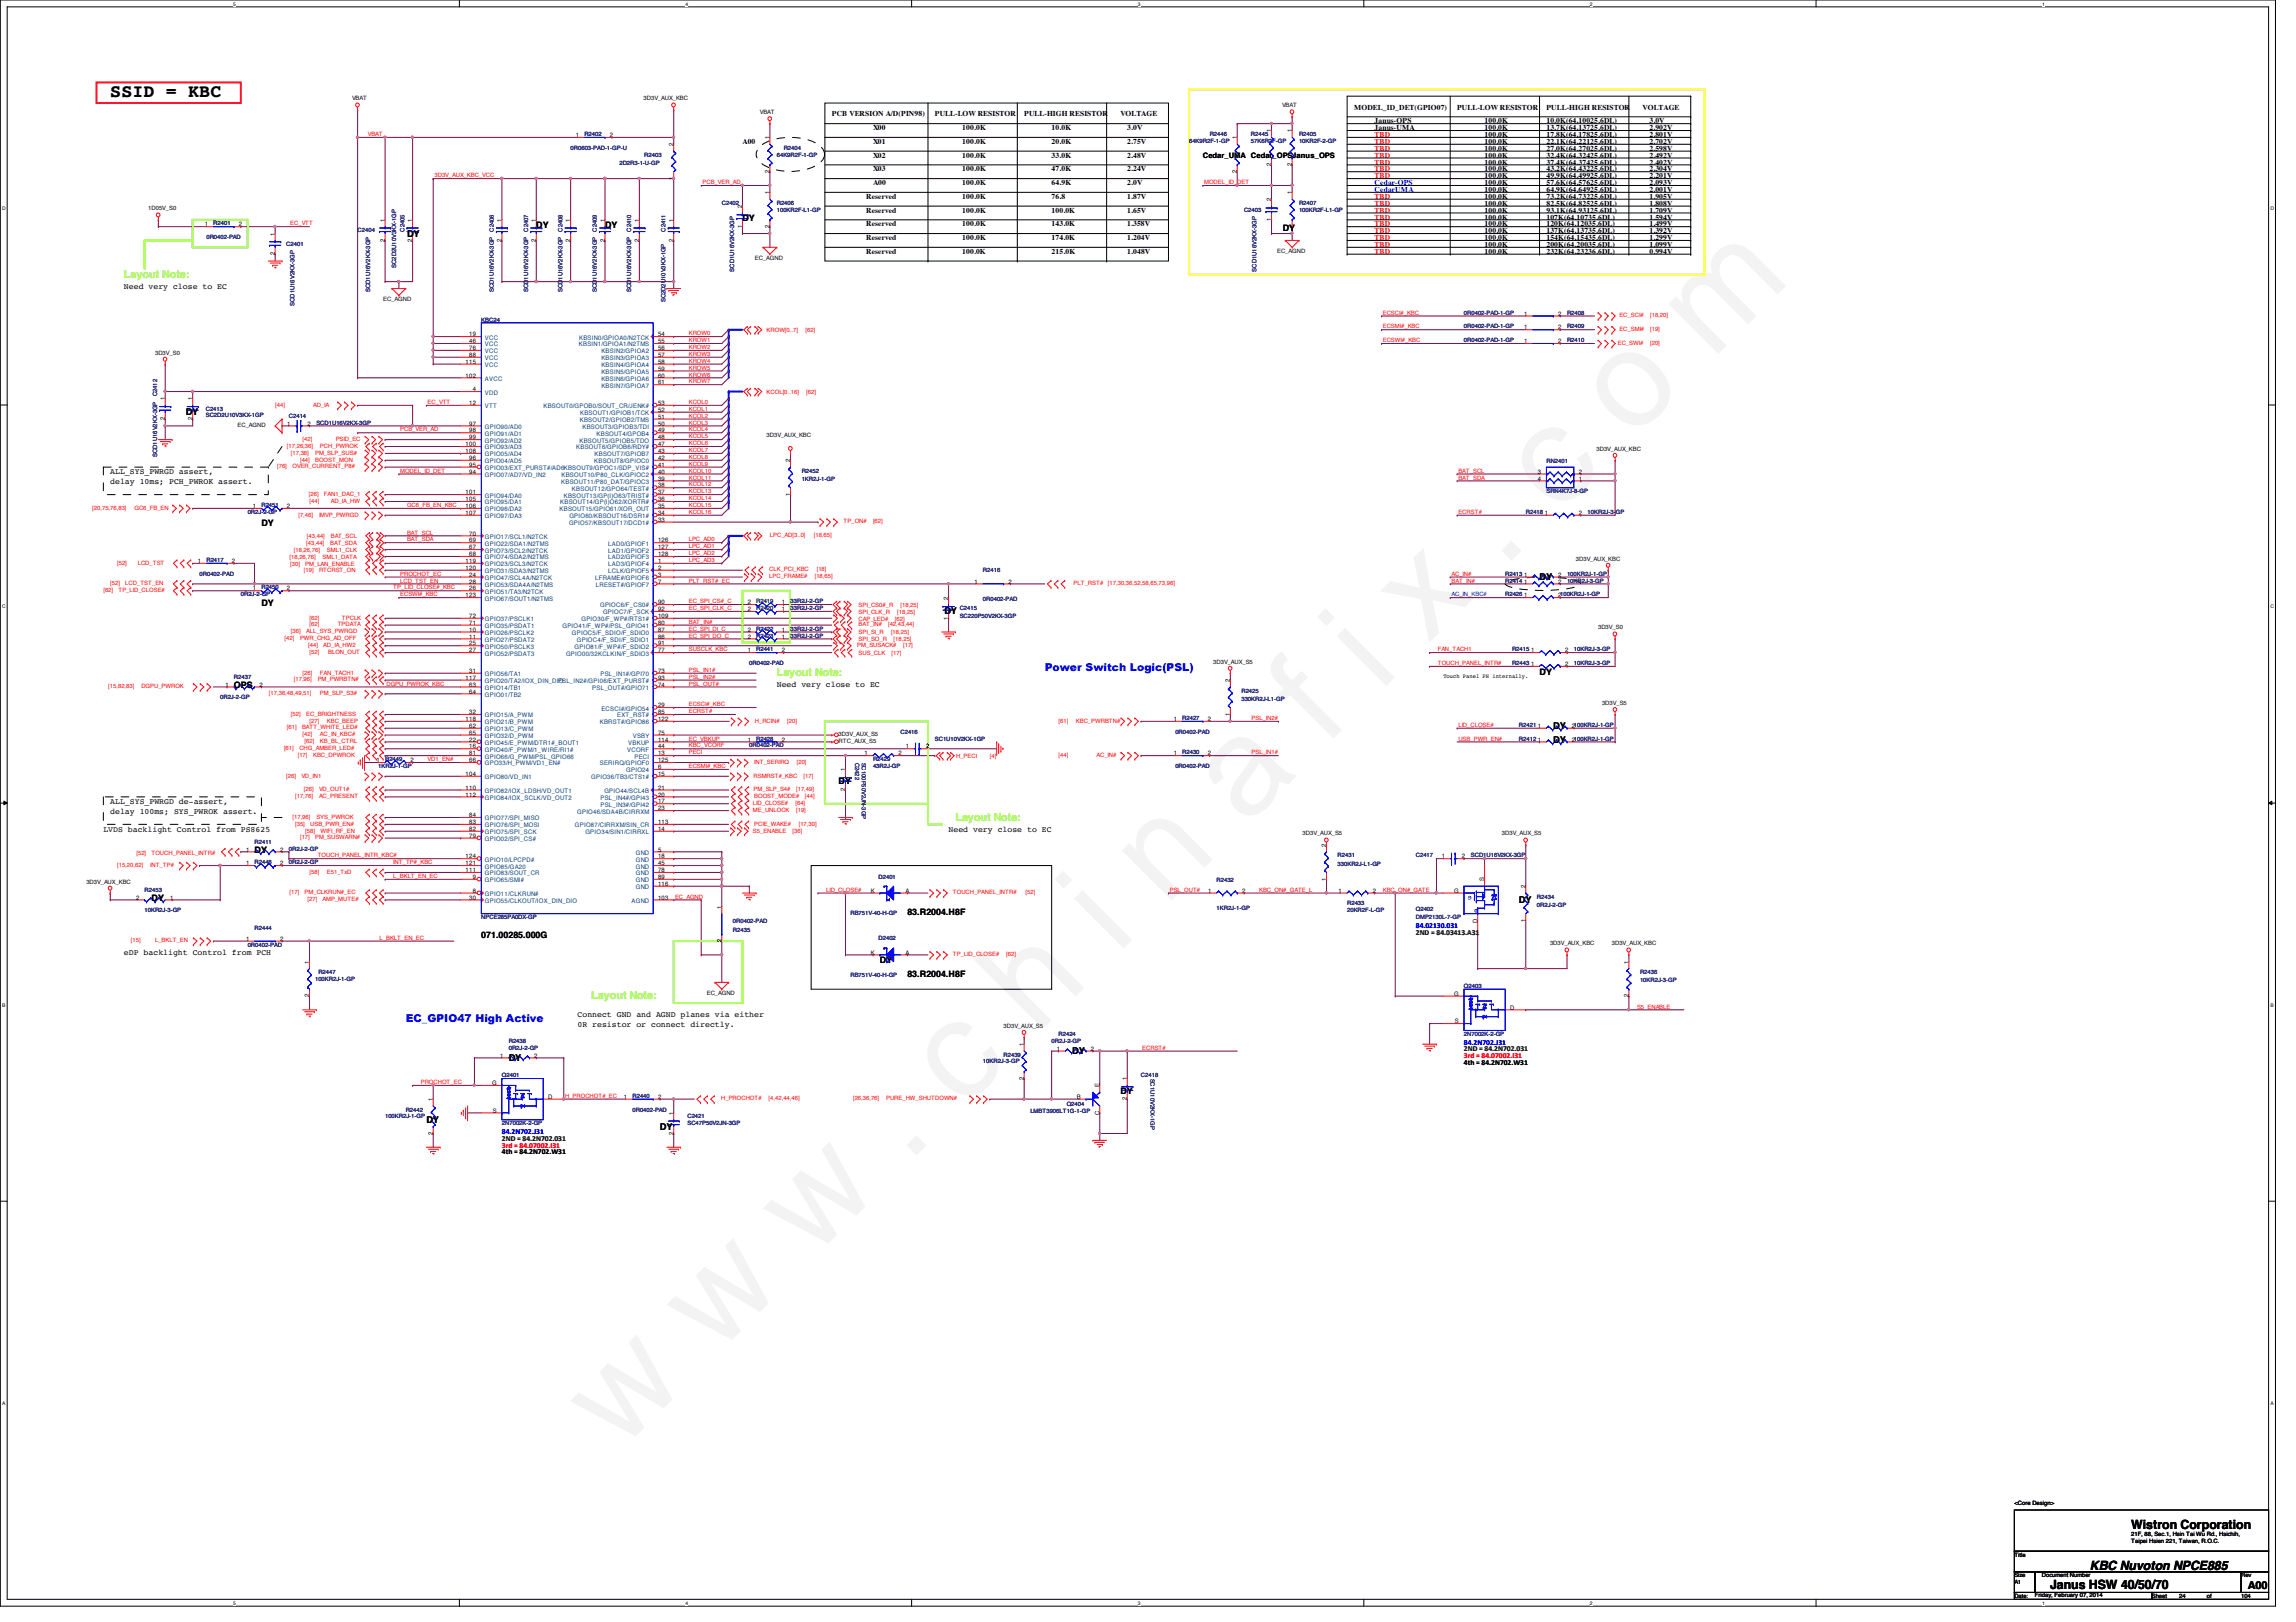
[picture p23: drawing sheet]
<svg xmlns="http://www.w3.org/2000/svg" width="297mm" height="210mm" viewBox="0 0 297 210" stroke-linecap="round" stroke-linejoin="round" font-family="sans-serif">
<defs><g id="words">
<text font-size="17.6" fill="#f0f" x="80.1" y="188" transform="rotate(-45 80.1 188)">w w w . c h i n a f i x . c o m</text>
<text font-size="2.4" x="14.3" y="12.6">SSID = KBC</text>
<g font-size="1.7">
<text x="275.7" y="197.8">Wistron Corporation</text>
<text x="270.4" y="203.1">KBC Nuvoton NPCE885</text>
<text x="265.2" y="205.6">Janus HSW 40/50/70</text>
</g>
<g font-size="1.4" fill="#80ff00">
<text x="16" y="36">Layout Note:</text>
<text x="100.5" y="87.5">Layout Note:</text>
<text x="123.6" y="106.2">Layout Note:</text>
<text x="76.5" y="129.3">Layout Note:</text>
</g>
<g font-size="1.4">
<text x="52.7" y="30.6">DY</text>
<text x="24" y="53.8">DY</text>
<text x="199.2" y="75.1">DY</text>
<text x="122.2" y="79.5">DY</text>
<text x="201" y="94.4">DY</text>
<text x="201" y="96.2">DY</text>
<text x="196.5" y="116.9">DY</text>
<text x="65.8" y="137.3">DY</text>
<text x="138.7" y="136.4">DY</text>
<text x="55.2" y="145.3">DY</text>
<text x="85.4" y="146.2">DY</text>
<text x="290.8" y="205.6">A00</text>
</g>
<g font-size="1.4" fill="#00f">
<text x="135.2" y="86.9">Power Switch Logic(PSL)</text>
<text x="52.5" y="132.2">EC_GPIO47 High Active</text>
</g>
<g font-size="1.1">
<text x="69.4" y="29.5">DY</text>
<text x="78.3" y="29.5">DY</text>
<text x="96.1" y="28.6">DY</text>
<text x="165.9" y="29.8">DY</text>
<text x="16" y="37.4">Need very close to EC</text>
<text x="14.3" y="61.4">ALL_SYS_PWRGD assert,</text>
<text x="14.3" y="62.6">delay 10ms; PCH_PWROK assert.</text>
<text x="33.8" y="68.1">DY</text>
<text x="33.8" y="78.4">DY</text>
<text x="30.3" y="89.1">OPS</text>
<text x="100.5" y="88.9">Need very close to EC</text>
<text x="199.2" y="87.3">DY</text>
<text x="108.5" y="101.5">DY</text>
<text x="13.4" y="107.6">LVDS backlight Control from PS8625</text>
<text x="14.3" y="104.1">ALL_SYS_PWRGD de-assert,</text>
<text x="14.3" y="105.3">delay 100ms; SYS_PWROK assert.</text>
<text x="122.7" y="107.6">Need very close to EC</text>
<text x="32.9" y="110.4">DY</text>
<text x="19.6" y="116.6">DY</text>
<text x="117.4" y="118.4">83.R2004.H8F</text>
<text x="16" y="123.6">eDP backlight Control from PCH</text>
<text x="62.3" y="121.4">071.00285.000G</text>
<text x="113.8" y="124.6">DY</text>
<text x="74.7" y="131.6">Connect GND and AGND planes via either</text>
<text x="117.4" y="126.4">83.R2004.H8F</text>
<text x="74.7" y="132.8">0R resistor or connect directly.</text>
<text x="144.9" y="141.5">DY</text>
</g>
<g font-size="1">
<text x="107.6" y="15.1">PCB VERSION A/D(PIN98)</text>
<text x="112.9" y="16.8">X00</text>
<text x="120.9" y="15.1">PULL-LOW RESISTOR</text>
<text x="124.5" y="16.8">100.0K</text>
<text x="132.5" y="15.1">PULL-HIGH RESISTOR</text>
<text x="136.1" y="16.8">10.0K</text>
<text x="144.9" y="15.1">VOLTAGE</text>
<text x="145.8" y="16.8">3.0V</text>
<text x="175.2" y="14.2">MODEL_ID_DET(GPIO07)</text>
<text x="177.8" y="16">Janus-OPS</text>
<text x="177.8" y="16.8">Janus-UMA</text>
<text x="188.5" y="14.2">PULL-LOW RESISTOR</text>
<text x="192.1" y="16">100.0K</text>
<text x="192.1" y="16.8">100.0K</text>
<text x="192.1" y="17.7">100.0K</text>
<text x="200.1" y="14.2">PULL-HIGH RESISTOR</text>
<text x="200.1" y="16.8">13.7K(64.13725.6DL)</text>
<text x="200.1" y="17.7">17.8K(64.17825.6DL)</text>
<text x="200.1" y="16">10.0K(64.10025.6DL)</text>
<text x="212.5" y="14.2">VOLTAGE</text>
<text x="213.4" y="16">3.0V</text>
<text x="213.4" y="17.7">2.801V</text>
<text x="213.4" y="16.8">2.902V</text>
<text x="96.1" y="18.6">A00</text>
<text x="112.9" y="18.6">X01</text>
<text x="112.9" y="20.4">X02</text>
<text x="112.9" y="24">A00</text>
<text x="112.9" y="22.2">X03</text>
<text x="124.5" y="18.6">100.0K</text>
<text x="124.5" y="22.2">100.0K</text>
<text x="124.5" y="20.4">100.0K</text>
<text x="124.5" y="24">100.0K</text>
<text x="136.1" y="24">64.9K</text>
<text x="136.1" y="22.2">47.0K</text>
<text x="136.1" y="18.6">20.0K</text>
<text x="136.1" y="20.4">33.0K</text>
<text x="145.8" y="22.2">2.24V</text>
<text x="145.8" y="24">2.0V</text>
<text x="145.8" y="20.4">2.48V</text>
<text x="145.8" y="18.6">2.75V</text>
<text x="155.6" y="20.5">Cedar_UMA Cedar_OPSJanus_OPS</text>
<text x="192.1" y="22.2">100.0K</text>
<text x="192.1" y="23.1">100.0K</text>
<text x="192.1" y="18.6">100.0K</text>
<text x="192.1" y="19.5">100.0K</text>
<text x="192.1" y="20.4">100.0K</text>
<text x="192.1" y="21.3">100.0K</text>
<text x="192.1" y="24">100.0K</text>
<text x="200.1" y="24">57.6K(64.57625.6DL)</text>
<text x="200.1" y="18.6">22.1K(64.22125.6DL)</text>
<text x="200.1" y="19.5">27.0K(64.27025.6DL)</text>
<text x="200.1" y="20.4">32.4K(64.32425.6DL)</text>
<text x="200.1" y="21.3">37.4K(64.37425.6DL)</text>
<text x="200.1" y="22.2">43.2K(64.43225.6DL)</text>
<text x="200.1" y="23.1">49.9K(64.49925.6DL)</text>
<text x="213.4" y="22.2">2.304V</text>
<text x="213.4" y="19.5">2.598V</text>
<text x="213.4" y="21.3">2.402V</text>
<text x="213.4" y="24">2.093V</text>
<text x="213.4" y="18.6">2.702V</text>
<text x="213.4" y="20.4">2.492V</text>
<text x="213.4" y="23.1">2.201V</text>
<text x="112.1" y="27.5">Reserved</text>
<text x="112.1" y="29.3">Reserved</text>
<text x="112.1" y="25.7">Reserved</text>
<text x="124.5" y="25.7">100.0K</text>
<text x="124.5" y="27.5">100.0K</text>
<text x="124.5" y="29.3">100.0K</text>
<text x="136.1" y="25.7">76.8</text>
<text x="136.1" y="27.5">100.0K</text>
<text x="136.1" y="29.3">143.0K</text>
<text x="145.8" y="27.5">1.65V</text>
<text x="145.8" y="25.7">1.87V</text>
<text x="145.8" y="29.3">1.358V</text>
<text x="192.1" y="24.8">100.0K</text>
<text x="192.1" y="25.7">100.0K</text>
<text x="192.1" y="26.6">100.0K</text>
<text x="192.1" y="27.5">100.0K</text>
<text x="192.1" y="28.4">100.0K</text>
<text x="192.1" y="29.3">100.0K</text>
<text x="200.1" y="24.8">64.9K(64.64925.6DL)</text>
<text x="200.1" y="28.4">107K(64.10735.6DL)</text>
<text x="200.1" y="25.7">73.2K(64.73225.6DL)</text>
<text x="200.1" y="27.5">93.1K(64.93125.6DL)</text>
<text x="200.1" y="26.6">82.5K(64.82525.6DL)</text>
<text x="200.1" y="29.3">120K(64.12035.6DL)</text>
<text x="213.4" y="25.7">1.905V</text>
<text x="213.4" y="26.6">1.808V</text>
<text x="213.4" y="24.8">2.001V</text>
<text x="213.4" y="28.4">1.594V</text>
<text x="213.4" y="27.5">1.709V</text>
<text x="213.4" y="29.3">1.499V</text>
<text x="112.1" y="32.9">Reserved</text>
<text x="112.1" y="31.1">Reserved</text>
<text x="124.5" y="32.9">100.0K</text>
<text x="124.5" y="31.1">100.0K</text>
<text x="136.1" y="32.9">215.0K</text>
<text x="136.1" y="31.1">174.0K</text>
<text x="145.8" y="31.1">1.204V</text>
<text x="145.8" y="32.9">1.048V</text>
<text x="192.1" y="31.1">100.0K</text>
<text x="192.1" y="32">100.0K</text>
<text x="192.1" y="30.2">100.0K</text>
<text x="192.1" y="32.9">100.0K</text>
<text x="200.1" y="31.1">154K(64.15435.6DL)</text>
<text x="200.1" y="30.2">137K(64.13735.6DL)</text>
<text x="200.1" y="32.9">232K(64.23236.6DL)</text>
<text x="200.1" y="32">200K(64.20035.6DL)</text>
<text x="213.4" y="32">1.099V</text>
<text x="213.4" y="31.1">1.299V</text>
<text x="213.4" y="30.2">1.392V</text>
<text x="213.4" y="32.9">0.994V</text>
<text x="189.4" y="137.8">4th = 84.2N702.W31</text>
<text x="64.9" y="149.4">4th = 84.2N702.W31</text>
</g>
<g font-size="1" fill="#f00">
<text x="177.8" y="17.7">TBD</text>
<text x="177.8" y="19.5">TBD</text>
<text x="177.8" y="20.4">TBD</text>
<text x="177.8" y="21.3">TBD</text>
<text x="177.8" y="22.2">TBD</text>
<text x="177.8" y="23.1">TBD</text>
<text x="177.8" y="18.6">TBD</text>
<text x="177.8" y="25.7">TBD</text>
<text x="177.8" y="26.6">TBD</text>
<text x="177.8" y="28.4">TBD</text>
<text x="177.8" y="29.3">TBD</text>
<text x="177.8" y="27.5">TBD</text>
<text x="177.8" y="30.2">TBD</text>
<text x="177.8" y="31.1">TBD</text>
<text x="177.8" y="32">TBD</text>
<text x="177.8" y="32.9">TBD</text>
<text x="189.4" y="136.9">3rd = 84.07002.I31</text>
<text x="64.9" y="148.5">3rd = 84.07002.I31</text>
</g>
<g font-size="1" fill="#00f">
<text x="177.8" y="24">Cedar-OPS</text>
<text x="177.8" y="24.8">CedarUMA</text>
<text x="183.2" y="120.1">84.02130.031</text>
<text x="189.4" y="135.2">84.2N702.J31</text>
<text x="64.9" y="146.7">84.2N702.J31</text>
</g>
<g font-size="1" fill="#008000">
<text x="183.2" y="120.9">2ND = 84.03413.A31</text>
<text x="189.4" y="136.1">2ND = 84.2N702.031</text>
<text x="64.9" y="147.6">2ND = 84.2N702.031</text>
</g>
<g font-size=".8">
<text x="45.5" y="13">VBAT</text>
<text x="74.5" y="17.7">1</text>
<text x="78.9" y="17.7">2</text>
<text x="83.3" y="13">3D3V_AUX_KBC</text>
<text x="98.3" y="14.8">VBAT</text>
<text x="164.5" y="17.1" transform="rotate(-90 164.5 17.1)">1</text>
<text x="165.9" y="13.9">VBAT</text>
<text x="167.1" y="17.1" transform="rotate(-90 167.1 17.1)">1</text>
<text x="87.1" y="23.3" transform="rotate(-90 87.1 23.3)">1</text>
<text x="87.1" y="18.9" transform="rotate(-90 87.1 18.9)">2</text>
<text x="99.6" y="22.4" transform="rotate(-90 99.6 22.4)">2</text>
<text x="99.6" y="18" transform="rotate(-90 99.6 18)">1</text>
<text x="160" y="22.4" transform="rotate(-90 160 22.4)">2</text>
<text x="160" y="18" transform="rotate(-90 160 18)">1</text>
<text x="164.5" y="21.5" transform="rotate(-90 164.5 21.5)">2</text>
<text x="167.1" y="21.5" transform="rotate(-90 167.1 21.5)">2</text>
<text x="19.2" y="27.2">1D05V_S0</text>
<text x="26.5" y="29.3">1</text>
<text x="30.9" y="29.3">2</text>
<text x="49.8" y="28.7" transform="rotate(-90 49.8 28.7)">1</text>
<text x="53.3" y="28.7" transform="rotate(-90 53.3 28.7)">1</text>
<text x="64.9" y="28.7" transform="rotate(-90 64.9 28.7)">1</text>
<text x="69.3" y="28.7" transform="rotate(-90 69.3 28.7)">1</text>
<text x="73.8" y="28.7" transform="rotate(-90 73.8 28.7)">1</text>
<text x="78.2" y="28.7" transform="rotate(-90 78.2 28.7)">1</text>
<text x="82.7" y="28.7" transform="rotate(-90 82.7 28.7)">1</text>
<text x="87.1" y="28.7" transform="rotate(-90 87.1 28.7)">1</text>
<text x="96" y="29.5" transform="rotate(-90 96 29.5)">1</text>
<text x="96" y="26.9" transform="rotate(-90 96 26.9)">2</text>
<text x="99.6" y="29.5" transform="rotate(-90 99.6 29.5)">2</text>
<text x="99.6" y="25.1" transform="rotate(-90 99.6 25.1)">1</text>
<text x="164.5" y="28.6" transform="rotate(-90 164.5 28.6)">1</text>
<text x="164.5" y="26" transform="rotate(-90 164.5 26)">2</text>
<text x="167.1" y="29.5" transform="rotate(-90 167.1 29.5)">2</text>
<text x="167.1" y="25.1" transform="rotate(-90 167.1 25.1)">1</text>
<text x="35.6" y="33.1" transform="rotate(-90 35.6 33.1)">2</text>
<text x="35.6" y="30.5" transform="rotate(-90 35.6 30.5)">1</text>
<text x="49.8" y="31.3" transform="rotate(-90 49.8 31.3)">2</text>
<text x="53.3" y="31.3" transform="rotate(-90 53.3 31.3)">2</text>
<text x="64.9" y="31.3" transform="rotate(-90 64.9 31.3)">2</text>
<text x="69.3" y="31.3" transform="rotate(-90 69.3 31.3)">2</text>
<text x="73.8" y="31.3" transform="rotate(-90 73.8 31.3)">2</text>
<text x="78.2" y="31.3" transform="rotate(-90 78.2 31.3)">2</text>
<text x="82.7" y="31.3" transform="rotate(-90 82.7 31.3)">2</text>
<text x="87.1" y="31.3" transform="rotate(-90 87.1 31.3)">2</text>
<text x="97.7" y="33.6">EC_AGND</text>
<text x="165.2" y="32.7">EC_AGND</text>
<text x="49.6" y="38.9">EC_AGND</text>
<text x="197.2" y="40.9">1</text>
<text x="201.6" y="40.9">2</text>
<text x="20.1" y="45.9">3D3V_S0</text>
<text x="60.2" y="47.1">115</text>
<text x="60.7" y="43.5">19</text>
<text x="60.7" y="44.4">46</text>
<text x="60.7" y="45.3">76</text>
<text x="60.7" y="46.2">88</text>
<text x="85.1" y="43.5">54</text>
<text x="85.1" y="44.4">55</text>
<text x="85.1" y="45.3">56</text>
<text x="85.1" y="46.2">57</text>
<text x="85.1" y="47.1">58</text>
<text x="85.1" y="48">59</text>
<text x="197.2" y="44.4">1</text>
<text x="197.2" y="42.6">1</text>
<text x="201.6" y="44.4">2</text>
<text x="201.6" y="42.6">2</text>
<text x="21.3" y="51.8" transform="rotate(-90 21.3 51.8)">1</text>
<text x="24.9" y="51.8" transform="rotate(-90 24.9 51.8)">1</text>
<text x="60.2" y="48.9">102</text>
<text x="60.7" y="52.4">12</text>
<text x="61.2" y="50.6">4</text>
<text x="85.1" y="53.3">52</text>
<text x="85.1" y="52.4">53</text>
<text x="85.1" y="48.9">60</text>
<text x="85.1" y="49.7">61</text>
<text x="21.3" y="54.4" transform="rotate(-90 21.3 54.4)">2</text>
<text x="24.9" y="54.4" transform="rotate(-90 24.9 54.4)">2</text>
<text x="30.7" y="55.3">EC_AGND</text>
<text x="37.2" y="55.1">1</text>
<text x="39.8" y="55.1">2</text>
<text x="60.2" y="57.7">100</text>
<text x="60.2" y="58.6">108</text>
<text x="60.7" y="59.5">96</text>
<text x="60.7" y="55.1">97</text>
<text x="60.7" y="56">98</text>
<text x="60.7" y="56.9">99</text>
<text x="85.1" y="59.5">42</text>
<text x="85.1" y="58.6">43</text>
<text x="85.1" y="57.7">47</text>
<text x="85.1" y="56.9">48</text>
<text x="85.1" y="56">49</text>
<text x="85.1" y="55.1">50</text>
<text x="85.1" y="54.2">51</text>
<text x="99.2" y="56.6">3D3V_AUX_KBC</text>
<text x="102.2" y="59.8" transform="rotate(-90 102.2 59.8)">2</text>
<text x="206.5" y="58.3">3D3V_AUX_KBC</text>
<text x="32.7" y="65.7">1</text>
<text x="37.1" y="65.7">2</text>
<text x="60.2" y="64">101</text>
<text x="60.2" y="64.9">105</text>
<text x="60.2" y="65.7">106</text>
<text x="60.7" y="61.3">94</text>
<text x="60.7" y="60.4">95</text>
<text x="85.1" y="64.9">36</text>
<text x="85.1" y="64">37</text>
<text x="85.1" y="63.1">38</text>
<text x="85.1" y="62.2">39</text>
<text x="85.1" y="61.3">40</text>
<text x="85.1" y="60.4">41</text>
<text x="85.1" y="65.7">35</text>
<text x="102.2" y="64.2" transform="rotate(-90 102.2 64.2)">1</text>
<text x="199" y="61.3">3</text>
<text x="199" y="62.2">4</text>
<text x="204.3" y="62.2">1</text>
<text x="204.3" y="61.3">2</text>
<text x="60.2" y="66.6">107</text>
<text x="60.7" y="69.3">70</text>
<text x="60.7" y="70.2">69</text>
<text x="60.7" y="71.1">67</text>
<text x="60.7" y="72">68</text>
<text x="85.1" y="70.2">126</text>
<text x="85.1" y="71.1">127</text>
<text x="85.1" y="72">128</text>
<text x="85.1" y="67.5">33</text>
<text x="85.1" y="66.6">34</text>
<text x="199.9" y="66.6">1</text>
<text x="204.3" y="66.6">2</text>
<text x="25.6" y="72.9">1</text>
<text x="30" y="72.9">2</text>
<text x="32.7" y="76.4">1</text>
<text x="37.1" y="76.4">2</text>
<text x="60.2" y="72.9">119</text>
<text x="60.2" y="73.7">120</text>
<text x="60.2" y="77.3">123</text>
<text x="60.7" y="74.6">24</text>
<text x="60.7" y="75.5">28</text>
<text x="60.7" y="76.4">26</text>
<text x="85.1" y="72.9">1</text>
<text x="85.1" y="73.7">2</text>
<text x="85.1" y="74.6">3</text>
<text x="85.1" y="75.5">7</text>
<text x="122.7" y="77.6" transform="rotate(-90 122.7 77.6)">2</text>
<text x="126.1" y="75.5">1</text>
<text x="130.5" y="75.5">2</text>
<text x="197.2" y="77.3">1</text>
<text x="197.2" y="74.6">1</text>
<text x="197.2" y="75.5">1</text>
<text x="201.6" y="77.3">2100KR2J-1-GP</text>
<text x="201.6" y="74.6">2</text>
<text x="201.6" y="75.5">2</text>
<text x="203.9" y="72.6">3D3V_AUX_KBC</text>
<text x="60.7" y="80">72</text>
<text x="60.7" y="80.9">71</text>
<text x="60.7" y="81.7">10</text>
<text x="60.7" y="82.6">11</text>
<text x="60.7" y="83.5">25</text>
<text x="85.1" y="78.2">90</text>
<text x="85.1" y="79.1">92</text>
<text x="85.1" y="81.7">87</text>
<text x="85.1" y="82.6">86</text>
<text x="85.1" y="83.5">91</text>
<text x="85.1" y="80">109</text>
<text x="85.1" y="80.9">80</text>
<text x="96.7" y="79.1">2</text>
<text x="96.7" y="81.7">2</text>
<text x="96.7" y="82.6">2</text>
<text x="96.7" y="78.2">2</text>
<text x="101.1" y="79.1">1</text>
<text x="101.1" y="81.7">1</text>
<text x="101.1" y="82.6">1</text>
<text x="101.1" y="78.2">1</text>
<text x="122.7" y="80.2" transform="rotate(-90 122.7 80.2)">1</text>
<text x="206.8" y="81.4">3D3V_S0</text>
<text x="29.2" y="88.9">1</text>
<text x="33.6" y="88.9">2</text>
<text x="60.2" y="88">117</text>
<text x="60.7" y="87.1">31</text>
<text x="60.7" y="84.4">27</text>
<text x="60.7" y="89.7">64</text>
<text x="60.7" y="88.9">63</text>
<text x="85.1" y="87.1">73</text>
<text x="85.1" y="88">93</text>
<text x="85.1" y="84.4">77</text>
<text x="85.1" y="88.9">74</text>
<text x="96.7" y="84.4">1</text>
<text x="101.1" y="84.4">2</text>
<text x="157" y="85.9">3D3V_AUX_S5</text>
<text x="159.1" y="88.3" transform="rotate(-90 159.1 88.3)">2</text>
<text x="186.7" y="87.8">Touch Panel PH internally.</text>
<text x="198.1" y="86.2">1</text>
<text x="198.1" y="84.4">1</text>
<text x="202.5" y="86.2">2</text>
<text x="202.5" y="84.4">2</text>
<text x="60.2" y="93.3">118</text>
<text x="60.7" y="95.1">65</text>
<text x="60.7" y="94.2">62</text>
<text x="60.7" y="92.4">32</text>
<text x="60.7" y="96">22</text>
<text x="85.1" y="91.5">29</text>
<text x="85.1" y="95.1">75</text>
<text x="85.1" y="92.4">85</text>
<text x="85.1" y="96">114</text>
<text x="85.1" y="93.3">122</text>
<text x="96.7" y="96">1</text>
<text x="101.1" y="96">2</text>
<text x="108.5" y="95.3">3D3V_AUX_S5</text>
<text x="151.8" y="93.3">1</text>
<text x="156.2" y="93.3">2</text>
<text x="159.1" y="92.6" transform="rotate(-90 159.1 92.6)">1</text>
<text x="199" y="94.2">1</text>
<text x="199" y="96">1</text>
<text x="203.4" y="94.2">2100KR2J-1-GP</text>
<text x="203.4" y="96">2100KR2J-1-GP</text>
<text x="207.3" y="91.2">3D3V_S5</text>
<text x="48.7" y="98.6">1</text>
<text x="53.1" y="98.6">2</text>
<text x="60.2" y="100.4">104</text>
<text x="60.7" y="97.7">81</text>
<text x="60.7" y="98.6">66</text>
<text x="60.7" y="96.9">16</text>
<text x="85.1" y="97.7">13</text>
<text x="85.1" y="96.9">44</text>
<text x="85.1" y="98.6">125</text>
<text x="85.1" y="99.5">6</text>
<text x="85.1" y="100.4">15</text>
<text x="108.5" y="96.2">RTC_AUX_S5</text>
<text x="109.3" y="99.8" transform="rotate(-90 109.3 99.8)">1</text>
<text x="111.8" y="97.7">1</text>
<text x="116.2" y="97.7">2</text>
<text x="117.2" y="96.9">1</text>
<text x="119.8" y="96.9">2</text>
<text x="151.8" y="97.7">1</text>
<text x="156.2" y="97.7">2</text>
<text x="60.2" y="102.2">110</text>
<text x="60.2" y="103.1">112</text>
<text x="60.7" y="105.7">84</text>
<text x="60.7" y="106.6">83</text>
<text x="60.7" y="107.5">82</text>
<text x="85.1" y="104">17</text>
<text x="85.1" y="103.1">20</text>
<text x="85.1" y="102.2">21</text>
<text x="85.1" y="104.9">23</text>
<text x="85.1" y="106.6">113</text>
<text x="85.1" y="107.5">14</text>
<text x="109.3" y="102.4" transform="rotate(-90 109.3 102.4)">2</text>
<text x="31.8" y="110.2">1</text>
<text x="31.8" y="112">1</text>
<text x="36.2" y="110.2">2</text>
<text x="36.2" y="112">2</text>
<text x="60.2" y="111.1">124</text>
<text x="60.2" y="112">121</text>
<text x="60.2" y="112.9">111</text>
<text x="60.7" y="108.4">79</text>
<text x="61.2" y="113.7">9</text>
<text x="85.1" y="110.2">5</text>
<text x="85.1" y="111.1">18</text>
<text x="85.1" y="112">45</text>
<text x="85.1" y="112.9">78</text>
<text x="85.1" y="113.7">89</text>
<text x="168.5" y="108.1">3D3V_AUX_S5</text>
<text x="171.6" y="114" transform="rotate(-90 171.6 114)">1</text>
<text x="171.6" y="109.6" transform="rotate(-90 171.6 109.6)">2</text>
<text x="186.5" y="111.1">1</text>
<text x="189.1" y="111.1">2</text>
<text x="194.3" y="108.1">3D3V_AUX_S5</text>
<text x="11.2" y="114.3">3D3V_AUX_KBC</text>
<text x="17.6" y="116.4">2</text>
<text x="22" y="116.4">1</text>
<text x="60.7" y="116.4">30</text>
<text x="61.2" y="115.5">8</text>
<text x="85.1" y="116.4">103</text>
<text x="85.1" y="114.6">116</text>
<text x="93.3" y="117.6" transform="rotate(-90 93.3 117.6)">1</text>
<text x="112.6" y="115.5">K</text>
<text x="117.1" y="115.5">A</text>
<text x="156.3" y="115.5">1</text>
<text x="160.7" y="115.5">2</text>
<text x="173.2" y="115.5">1</text>
<text x="177.6" y="115.5">2</text>
<text x="188.1" y="115.5">G</text>
<text x="191.1" y="119.4" transform="rotate(-90 191.1 119.4)">D</text>
<text x="192" y="114" transform="rotate(-90 192 114)">S</text>
<text x="197.4" y="119.3" transform="rotate(-90 197.4 119.3)">1</text>
<text x="197.4" y="114.9" transform="rotate(-90 197.4 114.9)">2</text>
<text x="31.8" y="121.8">1</text>
<text x="36.2" y="121.8">2</text>
<text x="40" y="124.7" transform="rotate(-90 40 124.7)">1</text>
<text x="93.3" y="122" transform="rotate(-90 93.3 122)">2</text>
<text x="112.6" y="123.5">K</text>
<text x="117.1" y="123.5">A</text>
<text x="200.5" y="122.3">3D3V_AUX_KBC</text>
<text x="208.5" y="122.3">3D3V_AUX_KBC</text>
<text x="210.7" y="124.7" transform="rotate(-90 210.7 124.7)">1</text>
<text x="40" y="129.1" transform="rotate(-90 40 129.1)">2</text>
<text x="91.4" y="128.7">EC_AGND</text>
<text x="188.1" y="128.9">G</text>
<text x="195.4" y="130.6">D</text>
<text x="210.7" y="129.1" transform="rotate(-90 210.7 129.1)">2</text>
<text x="64.7" y="136.9">1</text>
<text x="69.1" y="136.9">2</text>
<text x="129.8" y="133">3D3V_AUX_S5</text>
<text x="132.5" y="135.4" transform="rotate(-90 132.5 135.4)">1</text>
<text x="136.7" y="136">1</text>
<text x="141.1" y="136">2</text>
<text x="188.2" y="132.4">S</text>
<text x="56" y="142.5" transform="rotate(-90 56 142.5)">1</text>
<text x="63.7" y="140.4">G</text>
<text x="63.8" y="144">S</text>
<text x="70.9" y="142.2">D</text>
<text x="80.7" y="142.2">1</text>
<text x="85.1" y="142.2">2</text>
<text x="132.5" y="139.7" transform="rotate(-90 132.5 139.7)">2</text>
<text x="139.3" y="142.2">B</text>
<text x="142.2" y="140.7" transform="rotate(-90 142.2 140.7)">E</text>
<text x="145.8" y="142.4" transform="rotate(-90 145.8 142.4)">2</text>
<text x="145.8" y="139.8" transform="rotate(-90 145.8 139.8)">1</text>
<text x="56" y="146.9" transform="rotate(-90 56 146.9)">2</text>
<text x="87.1" y="146.9" transform="rotate(-90 87.1 146.9)">2</text>
<text x="87.1" y="144.3" transform="rotate(-90 87.1 144.3)">1</text>
<text x="142.2" y="144.3" transform="rotate(-90 142.2 144.3)">C</text>
<text x="260.6" y="194.8">&lt;Core Design&gt;</text>
<text x="260.6" y="201.5">Title</text>
<text x="275.7" y="198.8">21F, 88, Sec.1, Hsin Tai Wu Rd., Hsichih,</text>
<text x="275.7" y="199.7">Taipei Hsien 221, Taiwan, R.O.C.</text>
<text x="260.6" y="204.1">Size</text>
<text x="260.6" y="206.8">Date:</text>
<text x="260.6" y="205">A1</text>
<text x="263.3" y="206.6">Friday, February 07, 2014</text>
<text x="264.2" y="204.1">Document Number</text>
<text x="278.4" y="206.8">Sheet</text>
<text x="281.9" y="206.8">24</text>
<text x="285.5" y="206.8">of</text>
<text x="289.9" y="204.1">Rev</text>
<text x="289.9" y="206.8">104</text>
</g>
<g font-size=".8" fill="#f00">
<text x="47.6" y="17.6">VBAT</text>
<text x="56.2" y="22.9">3D3V_AUX_KBC_VCC</text>
<text x="90.9" y="23.8">PCB_VER_AD</text>
<text x="155.8" y="23.8">MODEL_ID_DET</text>
<text x="37.5" y="29.2">EC_VTT</text>
<text x="178.9" y="40.7">ECSCI#_KBC</text>
<text x="209.5" y="41.1">EC_SCI#</text>
<text x="213.5" y="41.1">[18,20]</text>
<text x="89.1" y="43.4">KROW0</text>
<text x="89.1" y="44.3">KROW1</text>
<text x="89.1" y="45.2">KROW2</text>
<text x="89.1" y="46.1">KROW3</text>
<text x="89.1" y="46.9">KROW4</text>
<text x="89.1" y="47.8">KROW5</text>
<text x="99.2" y="43">KROW[0..7]</text>
<text x="104.2" y="43">[62]</text>
<text x="178.9" y="42.5">ECSMI#_KBC</text>
<text x="178.9" y="44.3">ECSWI#_KBC</text>
<text x="209.3" y="44.6">EC_SWI#</text>
<text x="209.5" y="42.8">EC_SMI#</text>
<text x="213.5" y="44.6">[20]</text>
<text x="213.5" y="42.8">[19]</text>
<text x="35.6" y="52.6">[44]</text>
<text x="40.5" y="52.6">AD_IA</text>
<text x="55.3" y="52.3">EC_VTT</text>
<text x="89.1" y="52.3">KCOL0</text>
<text x="89.1" y="53.2">KCOL1</text>
<text x="89.1" y="48.7">KROW6</text>
<text x="89.1" y="49.6">KROW7</text>
<text x="99.2" y="51">KCOL[0..16]</text>
<text x="104.3" y="51">[62]</text>
<text x="37.1" y="58">[17,26,36]</text>
<text x="37.6" y="58.8">[17,38]</text>
<text x="38.8" y="59.7">[44]</text>
<text x="39.2" y="57.1">[42]</text>
<text x="40.8" y="58.8">PM_SLP_SUS#</text>
<text x="40.8" y="59.7">BOOST_MON</text>
<text x="41.4" y="58">PCH_PWROK</text>
<text x="43.4" y="57.1">PSID_EC</text>
<text x="51.8" y="55.8">PCB_VER_AD</text>
<text x="89.1" y="54.1">KCOL2</text>
<text x="89.1" y="54.9">KCOL3</text>
<text x="89.1" y="55.8">KCOL4</text>
<text x="89.1" y="56.7">KCOL5</text>
<text x="89.1" y="57.6">KCOL6</text>
<text x="89.1" y="58.5">KCOL7</text>
<text x="89.1" y="59.4">KCOL8</text>
<text x="11.9" y="66">[20,75,76,83]</text>
<text x="17.4" y="66">GC6_FB_EN</text>
<text x="35.9" y="60.6">[76]</text>
<text x="37.8" y="60.6">OVER_CURRENT_P8#</text>
<text x="40" y="64.2">[26]</text>
<text x="40" y="65.1">[44]</text>
<text x="41.9" y="64.2">FAN1_DAC_1</text>
<text x="42.8" y="65.1">AD_IA_HW</text>
<text x="51.8" y="61.2">MODEL_ID_DET</text>
<text x="52.7" y="65.6">GC6_FB_EN_KBC</text>
<text x="89.1" y="60.3">KCOL9</text>
<text x="89.1" y="61.2">KCOL10</text>
<text x="89.1" y="62.1">KCOL11</text>
<text x="89.1" y="62.9">KCOL12</text>
<text x="89.1" y="63.8">KCOL13</text>
<text x="89.1" y="64.7">KCOL14</text>
<text x="89.1" y="65.6">KCOL15</text>
<text x="188.7" y="61.2">BAT_SCL</text>
<text x="188.7" y="62.1">BAT_SDA</text>
<text x="38" y="71.4">[18,26,76]</text>
<text x="38.6" y="66.8">[7,46]</text>
<text x="39.6" y="70.5">[43,44]</text>
<text x="39.7" y="69.6">[43,44]</text>
<text x="41.3" y="66.8">IMVP_PWRGD</text>
<text x="42.3" y="71.4">SML1_CLK</text>
<text x="42.7" y="70.5">BAT_SDA</text>
<text x="42.8" y="69.6">BAT_SCL</text>
<text x="52.7" y="70.1">BAT_SDA</text>
<text x="52.7" y="69.2">BAT_SCL</text>
<text x="89.1" y="66.5">KCOL16</text>
<text x="89.1" y="70.1">LPC_AD0</text>
<text x="89.1" y="71.8">LPC_AD2</text>
<text x="89.1" y="71">LPC_AD1</text>
<text x="99.6" y="69.5">LPC_AD[3..0]</text>
<text x="105.3" y="69.5">[18,65]</text>
<text x="109.1" y="67.7">TP_ON#</text>
<text x="112.9" y="67.7">[62]</text>
<text x="188.7" y="66.5">ECRST#</text>
<text x="13.4" y="76.6">[62]</text>
<text x="14.3" y="75.7">[52]</text>
<text x="15.2" y="73.1">[52]</text>
<text x="15.3" y="76.6">TP_LID_CLOSE#</text>
<text x="16.2" y="75.7">LCD_TST_EN</text>
<text x="17.8" y="73.1">LCD_TST</text>
<text x="37.5" y="72.3">[18,26,76]</text>
<text x="37.5" y="73.2">[30]</text>
<text x="39.3" y="74.1">[19]</text>
<text x="39.5" y="73.2">PM_LAN_ENABLE</text>
<text x="41.3" y="74.1">RTCRST_ON</text>
<text x="41.7" y="72.3">SML1_DATA</text>
<text x="50.9" y="76.3">TP_LID_CLOSE#_KBC</text>
<text x="51.8" y="75.4">LCD_TST_EN</text>
<text x="51.8" y="74.5">PROCHOT_EC</text>
<text x="51.8" y="77.2">ECSWI#_KBC</text>
<text x="89.1" y="72.7">LPC_AD3</text>
<text x="89.1" y="75.4">PLT_RST#_EC</text>
<text x="99.5" y="74.8">LPC_FRAME#</text>
<text x="99.5" y="74">CLK_PCI_KBC</text>
<text x="105.4" y="74.8">[18,65]</text>
<text x="105.7" y="74">[18]</text>
<text x="138.9" y="75.7">PLT_RST#</text>
<text x="143.3" y="75.7">[17,30,36,52,58,65,73,96]</text>
<text x="187.8" y="74.5">AC_IN#</text>
<text x="187.8" y="75.4">BAT_IN#</text>
<text x="36.8" y="82.8">[42]</text>
<text x="37.6" y="82">[36]</text>
<text x="38.8" y="82.8">PWR_CHG_AD_OFF</text>
<text x="39.6" y="82">ALL_SYS_PWRGD</text>
<text x="39.9" y="83.7">[44]</text>
<text x="40" y="80.2">[62]</text>
<text x="40" y="81.1">[62]</text>
<text x="41.8" y="83.7">AD_IA_HW2</text>
<text x="43.7" y="81.1">TPDATA</text>
<text x="44.2" y="80.2">TPCLK</text>
<text x="89.1" y="82.5">EC_SPI_DO_C</text>
<text x="89.1" y="79">EC_SPI_CLK_C</text>
<text x="89.1" y="78.1">EC_SPI_CS#_C</text>
<text x="89.1" y="80.7">BAT_IN#</text>
<text x="89.1" y="81.6">EC_SPI_DI_C</text>
<text x="110.9" y="83.7">PM_SUSACK#</text>
<text x="111.1" y="79.4">SPI_CLK_R</text>
<text x="111.1" y="78.5">SPI_CS0#_R</text>
<text x="111.1" y="80.3">CAP_LED#</text>
<text x="111.1" y="81.1">BAT_IN#</text>
<text x="111.1" y="82.1">SPI_SI_R</text>
<text x="111.1" y="83">SPI_SO_R</text>
<text x="114.9" y="81.1">[42,43,44]</text>
<text x="115.3" y="82.1">[18,25]</text>
<text x="115.6" y="83">[18,25]</text>
<text x="115.8" y="80.3">[62]</text>
<text x="116.1" y="79.4">[18,25]</text>
<text x="116.5" y="78.5">[18,25]</text>
<text x="116.8" y="83.7">[17]</text>
<text x="14" y="89.1">[15,82,83]</text>
<text x="18.3" y="89.1">DGPU_PWROK</text>
<text x="34.8" y="90">[17,36,48,49,51]</text>
<text x="38" y="88.2">[17,96]</text>
<text x="39.2" y="87.3">[26]</text>
<text x="40" y="84.6">[52]</text>
<text x="41.1" y="88.2">PM_PWRBTN#</text>
<text x="41.4" y="90">PM_SLP_S3#</text>
<text x="41.4" y="87.3">FAN_TACH1</text>
<text x="42.5" y="84.6">BLON_OUT</text>
<text x="50" y="88.7">DGPU_PWROK_KBC</text>
<text x="89.1" y="84.3">SUSCLK_KBC</text>
<text x="89.1" y="88.7">PSL_OUT#</text>
<text x="89.1" y="87">PSL_IN1#</text>
<text x="89.1" y="87.8">PSL_IN2#</text>
<text x="111.1" y="84.8">SUS_CLK</text>
<text x="115.4" y="84.8">[17]</text>
<text x="186" y="86.1">TOUCH_PANEL_INTR#</text>
<text x="186" y="84.3">FAN_TACH1</text>
<text x="37.1" y="94.4">[61]</text>
<text x="37.6" y="92.6">[52]</text>
<text x="39.1" y="94.4">BATT_WHITE_LED#</text>
<text x="39.2" y="95.3">[42]</text>
<text x="39.6" y="92.6">EC_BRIGHTNESS</text>
<text x="40" y="93.5">[27]</text>
<text x="41.4" y="95.3">AC_IN_KBC#</text>
<text x="42.3" y="93.5">KBC_BEEP</text>
<text x="89.1" y="92.3">ECRST#</text>
<text x="89.1" y="95.8">EC_VBKUP</text>
<text x="89.1" y="91.4">ECSCI#_KBC</text>
<text x="97.7" y="93.5">H_RCIN#</text>
<text x="101.9" y="93.5">[20]</text>
<text x="136.9" y="93.5">[61]</text>
<text x="139.2" y="93.5">KBC_PWRBTN#</text>
<text x="161.9" y="93.2">PSL_IN2#</text>
<text x="188.7" y="95.8">USB_PWR_EN#</text>
<text x="188.7" y="94.1">LID_CLOSE#</text>
<text x="36.7" y="97.1">[61]</text>
<text x="37" y="100.6">[26]</text>
<text x="38.5" y="98">[17]</text>
<text x="38.7" y="97.1">CHG_AMBER_LED#</text>
<text x="39" y="100.6">VD_IN1</text>
<text x="39.4" y="96.2">[62]</text>
<text x="40.5" y="98">KBC_DPWROK</text>
<text x="41.4" y="96.2">KB_BL_CTRL</text>
<text x="55.3" y="98.5">VD1_EN#</text>
<text x="89.1" y="99.4">ECSMI#_KBC</text>
<text x="89.1" y="97.6">PECI</text>
<text x="89.1" y="96.7">KBC_VCORF</text>
<text x="97.5" y="100.6">RSMRST#_KBC</text>
<text x="97.6" y="98.8">INT_SERIRQ</text>
<text x="103.1" y="98.8">[20]</text>
<text x="104" y="100.6">[17]</text>
<text x="123.7" y="98.1">H_PECI</text>
<text x="128.1" y="98.1">[4]</text>
<text x="136.9" y="98">[44]</text>
<text x="141.9" y="98">AC_IN#</text>
<text x="161.9" y="97.6">PSL_IN1#</text>
<text x="37.8" y="106">[17,96]</text>
<text x="38.2" y="103.3">[17,76]</text>
<text x="38.2" y="106.8">[35]</text>
<text x="39.3" y="102.4">[26]</text>
<text x="39.5" y="107.7">[58]</text>
<text x="40.1" y="106.8">USB_PWR_EN#</text>
<text x="40.9" y="106">SYS_PWROK</text>
<text x="41.3" y="102.4">VD_OUT1#</text>
<text x="41.3" y="103.3">AC_PRESENT</text>
<text x="41.5" y="107.7">WIFI_RF_EN</text>
<text x="97.4" y="107.7">S5_ENABLE</text>
<text x="97.4" y="104.2">LID_CLOSE#</text>
<text x="97.4" y="105.1">ME_UNLOCK</text>
<text x="97.5" y="102.4">PM_SLP_S4#</text>
<text x="97.6" y="103.3">BOOST_MODE#</text>
<text x="97.6" y="106.8">PCIE_WAKE#</text>
<text x="102.5" y="107.7">[36]</text>
<text x="102.9" y="104.2">[64]</text>
<text x="103" y="102.4">[17,49]</text>
<text x="103" y="105.1">[19]</text>
<text x="103.3" y="106.8">[17,30]</text>
<text x="104.1" y="103.3">[44]</text>
<text x="15.2" y="112.2">[15,20,62]</text>
<text x="17.6" y="110.6">[52]</text>
<text x="19.4" y="112.2">INT_TP#</text>
<text x="19.6" y="110.6">TOUCH_PANEL_INTR#</text>
<text x="38.8" y="108.6">[17]</text>
<text x="40" y="113.1">[58]</text>
<text x="40.8" y="108.6">PM_SUSWARN#</text>
<text x="41.1" y="111">TOUCH_PANEL_INTR_KBC#</text>
<text x="42.3" y="113.1">E51_TxD</text>
<text x="50.9" y="113.6">L_BKLT_EN_EC</text>
<text x="50.9" y="111.8">INT_TP#_KBC</text>
<text x="37.5" y="115.7">[17]</text>
<text x="39.4" y="115.7">PM_CLKRUN#_EC</text>
<text x="39.8" y="116.6">[27]</text>
<text x="41.7" y="116.6">AMP_MUTE#</text>
<text x="87.3" y="116.3">EC_AGND</text>
<text x="106.9" y="115.4">LID_CLOSE#</text>
<text x="123.3" y="115.7">TOUCH_PANEL_INTR#</text>
<text x="132.7" y="115.7">[52]</text>
<text x="151.3" y="115.4">PSL_OUT#</text>
<text x="162.9" y="115.4">KBC_ON#_GATE_L</text>
<text x="178.9" y="115.4">KBC_ON#_GATE</text>
<text x="16.9" y="122">[15]</text>
<text x="20.1" y="122">L_BKLT_EN</text>
<text x="49.1" y="121.6">L_BKLT_EN_EC</text>
<text x="123.3" y="123.7">TP_LID_CLOSE#</text>
<text x="130.2" y="123.7">[62]</text>
<text x="211.8" y="130.5">S5_ENABLE</text>
<text x="147.8" y="135.8">ECRST#</text>
<text x="54.4" y="140.3">PROCHOT_EC</text>
<text x="73.1" y="142.1">H_PROCHOT#_EC</text>
<text x="93.3" y="142.4">H_PROCHOT#</text>
<text x="99.4" y="142.4">[4,42,44,46]</text>
<text x="110.4" y="142.4">[26,36,76]</text>
<text x="114.6" y="142.4">PURE_HW_SHUTDOWN#</text>
</g>
<g font-size=".8" fill="#000080">
<text x="75.6" y="17.6">R2402</text>
<text x="156.5" y="17.6">R2446</text>
<text x="161.8" y="17.6">R2445</text>
<text x="168.1" y="17.6">R2405</text>
<text x="73.8" y="19.4">0R0603-PAD-1-GP-U</text>
<text x="80.1" y="21.3">2D2R3-1-U-GP</text>
<text x="83.4" y="20.3">R2403</text>
<text x="100.5" y="20.3">64K9R2F-1-GP</text>
<text x="101.4" y="19.4">R2404</text>
<text x="153.8" y="18.5">64K9R2F-1-GP</text>
<text x="161.8" y="18.5">57K6R2F-GP</text>
<text x="168.1" y="18.5">10KR2F-2-GP</text>
<text x="27.6" y="29.2">R2401</text>
<text x="52.3" y="30" transform="rotate(-90 52.3 30)">C2405</text>
<text x="63.9" y="30" transform="rotate(-90 63.9 30)">C2406</text>
<text x="68.3" y="30" transform="rotate(-90 68.3 30)">C2407</text>
<text x="72.8" y="30" transform="rotate(-90 72.8 30)">C2408</text>
<text x="77.2" y="30" transform="rotate(-90 77.2 30)">C2409</text>
<text x="81.7" y="30" transform="rotate(-90 81.7 30)">C2410</text>
<text x="86.1" y="30" transform="rotate(-90 86.1 30)">C2411</text>
<text x="93.4" y="26.5">C2402</text>
<text x="100.5" y="26.5">R2406</text>
<text x="100.5" y="27.4">100KR2F-L1-GP</text>
<text x="160.9" y="27.4">C2403</text>
<text x="168.1" y="26.5">R2407</text>
<text x="168.1" y="27.4">100KR2F-L1-GP</text>
<text x="26.7" y="30.9">0R0402-PAD</text>
<text x="37" y="31.8">C2401</text>
<text x="46.3" y="30.1">C2404</text>
<text x="51.3" y="34.7" transform="rotate(-90 51.3 34.7)">SC2D2U10V3KX-1GP</text>
<text x="95" y="35.1" transform="rotate(-90 95 35.1)">SCD1U16V2KX-3GP</text>
<text x="162.6" y="35.1" transform="rotate(-90 162.6 35.1)">SCD1U16V2KX-3GP</text>
<text x="38.1" y="39.6" transform="rotate(-90 38.1 39.6)">SCD1U16V2KX-3GP</text>
<text x="47.9" y="37.8" transform="rotate(-90 47.9 37.8)">SCD1U16V2KX-3GP</text>
<text x="62.3" y="41.6">KBC24</text>
<text x="63.9" y="37.8" transform="rotate(-90 63.9 37.8)">SCD1U16V2KX-3GP</text>
<text x="68.3" y="37.8" transform="rotate(-90 68.3 37.8)">SCD1U16V2KX-3GP</text>
<text x="72.8" y="37.8" transform="rotate(-90 72.8 37.8)">SCD1U16V2KX-3GP</text>
<text x="77.2" y="37.8" transform="rotate(-90 77.2 37.8)">SCD1U16V2KX-3GP</text>
<text x="81.7" y="37.8" transform="rotate(-90 81.7 37.8)">SCD1U16V2KX-3GP</text>
<text x="86.1" y="39.1" transform="rotate(-90 86.1 39.1)">SC2D2U10V3KX-1GP</text>
<text x="189.4" y="40.7">0R0402-PAD-1-GP</text>
<text x="202.7" y="40.7">R2408</text>
<text x="189.4" y="44.3">0R0402-PAD-1-GP</text>
<text x="189.4" y="42.5">0R0402-PAD-1-GP</text>
<text x="202.7" y="44.3">R2410</text>
<text x="202.7" y="42.5">R2409</text>
<text x="20.3" y="51.3" transform="rotate(-90 20.3 51.3)">C2412</text>
<text x="26.6" y="53.2">C2413</text>
<text x="26.6" y="54">SC2D2U10V3KX-1GP</text>
<text x="20.3" y="59.1" transform="rotate(-90 20.3 59.1)">SCD1U16V2KX-3GP</text>
<text x="37.4" y="54.1">C2414</text>
<text x="40.9" y="54.9">SCD1U16V2KX-3GP</text>
<text x="200.1" y="59.9">RN2401</text>
<text x="33.8" y="65.6">R2451</text>
<text x="103.7" y="61.2">R2452</text>
<text x="103.7" y="62.2">1KR2J-1-GP</text>
<text x="200.1" y="63.8">SRN4K7J-8-GP</text>
<text x="32" y="66.5">0R2J-2-GP</text>
<text x="197.4" y="66.5">R2418</text>
<text x="205.4" y="66.5">10KR2J-3-GP</text>
<text x="25.8" y="74.5">0R0402-PAD</text>
<text x="26.7" y="72.7">R2417</text>
<text x="31.2" y="77.2">0R2J-2-GP</text>
<text x="33.8" y="76.3">R2450</text>
<text x="127.2" y="74.1">R2416</text>
<text x="127.2" y="77.7">0R0402-PAD</text>
<text x="194.7" y="77.2">R2426</text>
<text x="194.7" y="74.5">R2413</text>
<text x="194.7" y="75.4">R2414</text>
<text x="202.7" y="74.5">100KR2J-1-GP</text>
<text x="202.7" y="75.4">10KR2J-3-GP</text>
<text x="97.8" y="81.6">R2422</text>
<text x="97.8" y="82.5">R2423</text>
<text x="102.3" y="79">33R2J-2-GP</text>
<text x="102.3" y="78.1">33R2J-2-GP</text>
<text x="102.3" y="81.6">33R2J-2-GP</text>
<text x="102.3" y="82.5">33R2J-2-GP</text>
<text x="124.2" y="79">C2415</text>
<text x="124.2" y="80">SC220P50V2KX-3GP</text>
<text x="30.3" y="87.8">R2437</text>
<text x="96.9" y="86.1">0R0402-PAD</text>
<text x="97.8" y="84.3">R2441</text>
<text x="160.6" y="89.6">R2425</text>
<text x="195.6" y="86.1">R2443</text>
<text x="195.6" y="84.3">R2415</text>
<text x="203.6" y="86.1">10KR2J-3-GP</text>
<text x="203.6" y="84.3">10KR2J-3-GP</text>
<text x="28.5" y="90.5">0R2J-2-GP</text>
<text x="97.8" y="95.8">R2428</text>
<text x="116.5" y="95">C2416</text>
<text x="120.9" y="95.8">SC1U10V2KX-1GP</text>
<text x="152.1" y="95">0R0402-PAD</text>
<text x="152.9" y="93.2">R2427</text>
<text x="160.6" y="90.7">330KR2J-L1-GP</text>
<text x="196.5" y="94.1">R2421</text>
<text x="196.5" y="95.8">R2412</text>
<text x="48.9" y="99.4">1KR2J-1-GP</text>
<text x="49.8" y="98.5">R2449</text>
<text x="96.9" y="96.7">0R0402-PAD</text>
<text x="110.6" y="98.7" transform="rotate(90 110.6 98.7)">C2422</text>
<text x="111.5" y="98.7" transform="rotate(90 111.5 98.7)">SC100P50V2JN-3GP</text>
<text x="112.9" y="98.5">R2429</text>
<text x="112.9" y="99.4">43R2J-GP</text>
<text x="152.1" y="99.4">0R0402-PAD</text>
<text x="152.9" y="97.6">R2430</text>
<text x="32.9" y="109.2">R2411</text>
<text x="32.9" y="111.8">R2448</text>
<text x="37.4" y="110.1">0R2J-2-GP</text>
<text x="37.4" y="111.8">0R2J-2-GP</text>
<text x="113.7" y="113.7">D2401</text>
<text x="173.1" y="111">R2431</text>
<text x="173.1" y="112">330KR2J-L1-GP</text>
<text x="183.2" y="111">C2417</text>
<text x="190.3" y="111">SCD1U16V2KX-3GP</text>
<text x="18.7" y="115.4">R2453</text>
<text x="18.7" y="118.1">10KR2J-3-GP</text>
<text x="62.3" y="119">NPCE285PA0DX-GP</text>
<text x="94.8" y="119.5">0R0402-PAD</text>
<text x="110" y="118.4">RB751V-40-H-GP</text>
<text x="157.4" y="114.1">R2432</text>
<text x="157.4" y="117.7">1KR2J-1-GP</text>
<text x="174.3" y="117.2">R2433</text>
<text x="174.3" y="118.1">20KR2F-L-GP</text>
<text x="183.2" y="117.9">Q2402</text>
<text x="183.2" y="119">DMP2130L-7-GP</text>
<text x="198.8" y="116.3">R2434</text>
<text x="198.8" y="117.3">0R2J-2-GP</text>
<text x="32" y="122.5">0R0402-PAD</text>
<text x="32.9" y="120.3">R2444</text>
<text x="94.8" y="120.6">R2435</text>
<text x="113.7" y="121.7">D2402</text>
<text x="40.8" y="127">100KR2J-1-GP</text>
<text x="41.2" y="126.1">R2447</text>
<text x="110" y="126.4">RB751V-40-H-GP</text>
<text x="189.4" y="127.8">Q2403</text>
<text x="212.2" y="126.1">R2436</text>
<text x="212.2" y="127.1">10KR2J-3-GP</text>
<text x="65.8" y="135">R2438</text>
<text x="65.8" y="135.8">0R2J-2-GP</text>
<text x="127.2" y="137.6">10KR2J-3-GP</text>
<text x="129.8" y="136.7">R2439</text>
<text x="136.1" y="135">0R2J-2-GP</text>
<text x="136.9" y="134.1">R2424</text>
<text x="189.4" y="134.1">2N7002K-2-GP</text>
<text x="52.5" y="143.8">R2442</text>
<text x="64.9" y="139.4">Q2401</text>
<text x="81.8" y="142.1">R2440</text>
<text x="81.8" y="143.8">0R0402-PAD</text>
<text x="138" y="143.1">Q2404</text>
<text x="147.6" y="139.4">C2418</text>
<text x="148.8" y="139.6" transform="rotate(90 148.8 139.6)">SC1U10V2KX-1GP</text>
<text x="49.8" y="144.7">100KR2J-1-GP</text>
<text x="64.9" y="145.6">2N7002K-2-GP</text>
<text x="88.9" y="144.7">C2421</text>
<text x="88.9" y="145.6">SC47P50V2JN-3GP</text>
<text x="133.3" y="144">LMBT3906LT1G-1-GP</text>
</g>
<g font-size=".8" fill="#004080">
<text x="62.7" y="43.9">VCC</text>
<text x="62.7" y="44.8">VCC</text>
<text x="62.7" y="45.7">VCC</text>
<text x="62.7" y="46.6">VCC</text>
<text x="62.7" y="47.5">VCC</text>
<text x="74.9" y="44.8">KBSIN1/GPIOA1/N2TMS</text>
<text x="74.9" y="43.9">KBSIN0/GPIOA0/N2TCK</text>
<text x="77.8" y="45.7">KBSIN2/GPIOA2</text>
<text x="77.8" y="46.6">KBSIN3/GPIOA3</text>
<text x="77.8" y="47.5">KBSIN4/GPIOA4</text>
<text x="62.7" y="51.1">VDD</text>
<text x="62.7" y="52.8">VTT</text>
<text x="62.7" y="49.3">AVCC</text>
<text x="70.3" y="52.8">KBSOUT0/GPOB0/SOUT_CR/JENK#</text>
<text x="75.1" y="53.7">KBSOUT1/GPIOB1/TCK</text>
<text x="77.8" y="48.4">KBSIN5/GPIOA5</text>
<text x="77.8" y="49.3">KBSIN6/GPIOA6</text>
<text x="77.8" y="50.2">KBSIN7/GPIOA7</text>
<text x="62.7" y="59.9">GPIO04/AD5</text>
<text x="62.7" y="55.5">GPIO90/AD0</text>
<text x="62.7" y="56.4">GPIO91/AD1</text>
<text x="62.7" y="57.3">GPIO92/AD2</text>
<text x="62.7" y="58.2">GPIO93/AD3</text>
<text x="62.7" y="59.1">GPIO05/AD4</text>
<text x="74.5" y="58.2">KBSOUT6/GPIOB6/RDY#</text>
<text x="75" y="57.3">KBSOUT5/GPIOB5/TDO</text>
<text x="75" y="54.6">KBSOUT2/GPIOB2/TMS</text>
<text x="75.4" y="55.5">KBSOUT3/GPIOB3/TDI</text>
<text x="76.9" y="59.9">KBSOUT8/GPIOC0</text>
<text x="76.9" y="59.1">KBSOUT7/GPIOB7</text>
<text x="77.2" y="56.4">KBSOUT4/GPOB4</text>
<text x="62.7" y="61.7">GPIO07/AD7/VD_IN2</text>
<text x="62.7" y="60.8">GPIO03/EXT_PURST#/AD6KBSOUT9/GPOC1/SDP_VIS#</text>
<text x="62.7" y="64.4">GPIO94/DA0</text>
<text x="62.7" y="65.3">GPIO95/DA1</text>
<text x="72.5" y="65.3">KBSOUT14/GP(I)O62/XORTR#</text>
<text x="72.6" y="62.6">KBSOUT11/P80_DAT/GPIOC3</text>
<text x="72.6" y="61.7">KBSOUT10/P80_CLK/GPIOC2</text>
<text x="72.9" y="64.4">KBSOUT13/GP(I)O63/TRIST#</text>
<text x="74" y="63.5">KBSOUT12/GPO64/TEST#</text>
<text x="62.7" y="66.2">GPIO96/DA2</text>
<text x="62.7" y="67.1">GPIO97/DA3</text>
<text x="62.7" y="69.7">GPIO17/SCL1/N2TCK</text>
<text x="62.7" y="70.6">GPIO22/SDA1/N2TMS</text>
<text x="62.7" y="71.5">GPIO73/SCL2/N2TCK</text>
<text x="72.4" y="66.2">KBSOUT15/GPIO61/XOR_OUT</text>
<text x="73.6" y="67.9">GPIO57/KBSOUT17/DCD1#</text>
<text x="73.7" y="67.1">GPIO60/KBSOUT16/DSR1#</text>
<text x="78.7" y="70.6">LAD0/GPIOF1</text>
<text x="78.7" y="71.5">LAD1/GPIOF2</text>
<text x="62.7" y="72.4">GPIO74/SDA2/N2TMS</text>
<text x="62.7" y="73.3">GPIO23/SCL3/N2TCK</text>
<text x="62.7" y="74.2">GPIO31/SDA3/N2TMS</text>
<text x="62.7" y="75.1">GPIO47/SCL4A/N2TCK</text>
<text x="62.7" y="75.9">GPIO53/SDA4A/N2TMS</text>
<text x="62.7" y="77.7">GPIO67/SOUT1/N2TMS</text>
<text x="62.7" y="76.8">GPIO51/TA3/N2TCK</text>
<text x="77" y="75.1">LFRAME#/GPIOF6</text>
<text x="77.1" y="75.9">LRESET#/GPIOF7</text>
<text x="78.7" y="73.3">LAD3/GPIOF4</text>
<text x="78.7" y="74.2">LCLK/GPIOF5</text>
<text x="78.7" y="72.4">LAD2/GPIOF3</text>
<text x="62.7" y="80.4">GPIO37/PSCLK1</text>
<text x="62.7" y="81.3">GPIO35/PSDAT1</text>
<text x="62.7" y="82.2">GPIO26/PSCLK2</text>
<text x="62.7" y="83.1">GPIO27/PSDAT2</text>
<text x="62.7" y="83.9">GPIO50/PSCLK3</text>
<text x="72.8" y="81.3">GPIO41/F_WP#/PSL_GPIO41</text>
<text x="74" y="82.2">GPIOC5/F_SDIO/F_SDIO0</text>
<text x="74.3" y="83.9">GPIO81/F_WP#/F_SDIO2</text>
<text x="74.6" y="83.1">GPIOC4/F_SDI/F_SDIO1</text>
<text x="75.2" y="80.4">GPIO30/F_WP#/RTS1#</text>
<text x="77.6" y="78.6">GPIOC6/F_CS0#</text>
<text x="78" y="79.5">GPIOC7/F_SCK</text>
<text x="62.7" y="87.5">GPIO56/TA1</text>
<text x="62.7" y="88.4">GPIO20/TA2/IOX_DIN_DIO</text>
<text x="62.7" y="84.8">GPIO52/PSDAT3</text>
<text x="62.7" y="89.3">GPIO14/TB1</text>
<text x="72.2" y="88.4">PSL_IN2#/GPI06/EXT_PURST#</text>
<text x="73.2" y="84.8">GPIO00/32KCLKIN/F_SDIO3</text>
<text x="76.6" y="89.3">PSL_OUT#/GPIO71</text>
<text x="77.7" y="87.5">PSL_IN1#/GPI70</text>
<text x="62.7" y="90.2">GPIO01/TB2</text>
<text x="62.7" y="93.7">GPIO21/B_PWM</text>
<text x="62.7" y="95.5">GPIO32/D_PWM</text>
<text x="62.7" y="94.6">GPIO13/C_PWM</text>
<text x="62.7" y="92.8">GPIO15/A_PWM</text>
<text x="77.6" y="93.7">KBRST#/GPIO86</text>
<text x="77.8" y="91.9">ECSCI#/GPIO54</text>
<text x="79.8" y="92.8">EXT_RST#</text>
<text x="81.9" y="95.5">VSBY</text>
<text x="62.7" y="98.2">GPIO66/G_PWM/PSL_GPIO66</text>
<text x="62.7" y="96.4">GPIO45/E_PWM/DTR1#_BOUT1</text>
<text x="62.7" y="100.8">GPIO80/VD_IN1</text>
<text x="62.7" y="99.1">GPO33/H_PWM/VD1_EN#</text>
<text x="62.7" y="97.3">GPIO40/F_PWM/1_WIRE/RI1#</text>
<text x="76.5" y="100.8">GPIO36/TB3/CTS1#</text>
<text x="77.6" y="99.1">SERIRQ/GPIOF0</text>
<text x="81" y="99.9">GPIO24</text>
<text x="81.1" y="97.3">VCORF</text>
<text x="81.3" y="96.4">VBKUP</text>
<text x="82.1" y="98.2">PECI</text>
<text x="62.7" y="102.6">GPIO82/IOX_LDSH/VD_OUT1</text>
<text x="62.7" y="103.5">GPIO84/IOX_SCLK/VD_OUT2</text>
<text x="62.7" y="106.2">GPIO77/SPI_MISO</text>
<text x="62.7" y="107.1">GPIO76/SPI_MOSI</text>
<text x="62.7" y="107.9">GPIO75/SPI_SCK</text>
<text x="74.4" y="107.1">GPIO87/CIRRXM/SIN_CR</text>
<text x="74.7" y="105.3">GPIO46/SDA4B/CIRRXM</text>
<text x="75.7" y="107.9">GPIO34/SIN1/CIRRXL</text>
<text x="77.7" y="104.4">PSL_IN3#/GPI42</text>
<text x="77.7" y="103.5">PSL_IN4#/GPI43</text>
<text x="78.2" y="102.6">GPIO44/SCL4B</text>
<text x="62.7" y="111.5">GPIO10/LPCPD#</text>
<text x="62.7" y="112.4">GPIO85/GA20</text>
<text x="62.7" y="113.3">GPIO83/SOUT_CR</text>
<text x="62.7" y="108.8">GPIO02/SPI_CS#</text>
<text x="82.3" y="110.6">GND</text>
<text x="82.3" y="111.5">GND</text>
<text x="82.3" y="112.4">GND</text>
<text x="82.3" y="113.3">GND</text>
<text x="62.7" y="116.8">GPIO55/CLKOUT/IOX_DIN_DIO</text>
<text x="62.7" y="114.2">GPIO65/SMI#</text>
<text x="62.7" y="116">GPIO11/CLKRUN#</text>
<text x="81.7" y="116.8">AGND</text>
<text x="82.3" y="114.2">GND</text>
<text x="82.3" y="115.1">GND</text>
</g>
<g font-size=".8" fill="#00f">
<text x="187.8" y="77.2">AC_IN_KBC#</text>
<text x="190.4" y="115.9" transform="rotate(180 190.4 115.9)">G</text>
<text x="191.2" y="117.6" transform="rotate(180 191.2 117.6)">D</text>
</g>
<g font-size=".8" fill="#004040">
<text x="97.8" y="79">R2420</text>
<text x="97.8" y="78.1">R2419</text>
</g>
<g font-size=".6">
<text x="30.2" y=".7">5</text>
<text x="88.7" y=".7">4</text>
<text x="147.2" y=".7">3</text>
<text x="205.7" y=".7">2</text>
<text x="264.2" y=".7">1</text>
<text x=".3" y="27.2">D</text>
<text x="293.7" y="27.2">D</text>
<text x=".3" y="78.7">C</text>
<text x="293.7" y="78.7">C</text>
<text x=".3" y="130.3">B</text>
<text x="293.7" y="130.3">B</text>
<text x=".3" y="181.8">A</text>
<text x="293.7" y="181.8">A</text>
<text x="30.2" y="207.7">5</text>
<text x="88.7" y="207.7">4</text>
<text x="147.2" y="207.7">3</text>
<text x="205.7" y="207.7">2</text>
<text x="264.2" y="207.7">1</text>
</g>
</g></defs>
<path d="M0 0h294.4v207.9h-294.4zM.9 .9h292.6v206.1h-292.6z" fill="none" stroke="#000" stroke-width=".13"/>
<g fill="#fff">
<path d="M30.2 .1h.3v.7h-.3z"/>
<path d="M30.2 207.1h.3v.7h-.3z"/>
</g>
<path d="M59.4 0v.9M59.4 207v.9" fill="none" stroke="#000" stroke-width=".13"/>
<g fill="#fff">
<path d="M88.7 .1h.3v.7h-.3z"/>
<path d="M88.7 207.1h.3v.7h-.3z"/>
</g>
<path d="M117.9 0v.9M117.9 207v.9" fill="none" stroke="#000" stroke-width=".13"/>
<g fill="#fff">
<path d="M147.2 .1h.3v.7h-.3z"/>
<path d="M147.2 207.1h.3v.7h-.3z"/>
</g>
<path d="M176.4 0v.9M176.4 207v.9" fill="none" stroke="#000" stroke-width=".13"/>
<g fill="#fff">
<path d="M205.7 .1h.3v.7h-.3z"/>
<path d="M205.7 207.1h.3v.7h-.3z"/>
</g>
<path d="M234.9 0v.9M234.9 207v.9" fill="none" stroke="#000" stroke-width=".13"/>
<g fill="#fff">
<path d="M264.2 .1h.3v.7h-.3z"/>
<path d="M264.2 207.1h.3v.7h-.3z"/>
<path d="M.3 26.6h.5v.7h-.5z"/>
<path d="M293.7 26.6h.5v.7h-.5z"/>
<path d="M.3 78.1h.5v.8h-.5z"/>
<path d="M293.7 78.1h.5v.8h-.5z"/>
</g>
<path d="M0 52.4h.9M293.5 52.4h.9" fill="none" stroke="#000" stroke-width=".13"/>
<g fill="#fff">
<path d="M.3 129.7h.4v.7h-.4z"/>
<path d="M293.7 129.7h.5v.7h-.5z"/>
</g>
<path d="M0 103.9h.9M.5 103.7l.4 .2-.4 .2zM293.5 103.9l.4-.2v.4zM293.5 103.9h.9" fill="none" stroke="#000" stroke-width=".13"/>
<path d="M.5 103.7l.4 .2-.4 .2zM293.5 103.9l.4-.2v.4z" fill="#000"/>
<g fill="#fff">
<path d="M.3 181.2h.4v.7h-.4z"/>
<path d="M293.7 181.2h.4v.7h-.4z"/>
</g>
<path d="M0 155.4h.9M293.5 155.4h.9" fill="none" stroke="#000" stroke-width=".13"/>
<g fill="none" stroke="#800040" stroke-width=".13">
<path d="M49.8 59.6h.1M49.8 59.6h9.8M24.9 76.5h.1M24.9 76.5h8M27.6 88.9h1.8M29.4 88.9h.1M49.8 92.5h.1M49.8 96h.1M49.8 92.5h9.8M49.8 96h9.8M28.5 112h.1M28.5 112h3.5"/>
<path d="M31.2 110.2h.1M31.2 110.2h.8M36.5 110.2h.1M36.5 110.2h.9M49.8 100.5h.1M49.8 113.8h.1M49.8 100.5h9.8M49.8 113.8h9.8"/>
</g>
<path d="M28.3 111.9h.3v.2h-.3z" fill-rule="evenodd" fill="#f0f"/>
<path d="M28.3 111.9h.3v.2h-.3z" fill="none" stroke="#f0f" stroke-width=".13"/>
<g fill="none" stroke="#800040" stroke-width=".13">
<path d="M37.4 65.8h22.2M49.8 60.5h.1M49.8 60.5h9.8M59.6 65.8h.1M33.8 88.9h.1M33.8 88.9h25.8M49.8 94.2h.1M49.8 94.2h9.8M36.5 112h.1M36.5 112h23.1M37.4 110.2h.1M37.4 111.1h.1"/>
<path d="M37.4 110.2v.9M37.4 111.1h22.2M49.8 103.1h.1M49.8 103.1h9.8M40 128.9h.1M40 121.8h.1M40 128.9v1.8M40 121.8h18.7"/>
</g>
<path d="M39.9 121.7h.2v.2h-.2z" fill-rule="evenodd" fill="#f0f"/>
<path d="M39.9 121.7h.2v.2h-.2z" fill="none" stroke="#f0f" stroke-width=".13"/>
<g fill="none" stroke="#800040" stroke-width=".13">
<path d="M21.4 50.7h.1M21.4 47.1h.1M21.4 47.1v4.5M55.2 52.5h.1M55.2 52.5h4.4M49.8 73.8h.1M49.8 66.7h.1M49.8 73.8h9.8M49.8 66.7h9.8M49.8 89.8h.1M49.8 89.8h9.8M49.8 106.7h.1"/>
<path d="M49.8 107.6h.1M49.8 106.7h9.8M49.8 107.6h9.8M27.6 121.8h.1M27.6 121.8h4.4M36.5 121.8h.1M36.5 121.8h3.5M40 121.8h.1M40 121.8v2.7"/>
</g>
<path d="M21.2 50.5h.2v.2h-.2z" fill-rule="evenodd" fill="#f0f"/>
<path d="M21.2 50.5h.2v.2h-.2z" fill="none" stroke="#f0f" stroke-width=".13"/>
<path d="M21.4 54.2h.1M21.4 50.7h.1M21.4 54.2v.9M21.4 50.7h3.5M24.9 50.7h.1M24.9 50.7v.9" fill="none" stroke="#800040" stroke-width=".13"/>
<path d="M24.8 50.5h.2v.2h-.2z" fill-rule="evenodd" fill="#f0f"/>
<path d="M24.8 50.5h.2v.2h-.2z" fill="none" stroke="#f0f" stroke-width=".13"/>
<path d="M21.4 55.1h.1M21.4 55.1h3.5" fill="none" stroke="#800040" stroke-width=".13"/>
<path d="M21.2 55h.2v.2h-.2z" fill-rule="evenodd" fill="#f0f"/>
<path d="M21.2 55h.2v.2h-.2z" fill="none" stroke="#f0f" stroke-width=".13"/>
<path d="M24.9 54.2h.1M24.9 54.2v.9M32.9 75.6h.1M32.9 75.6h26.7M49.8 96.9h.1M49.8 96.9h9.8" fill="none" stroke="#800040" stroke-width=".13"/>
<path d="M32.8 75.4h.2v.2h-.2z" fill-rule="evenodd" fill="#f0f"/>
<path d="M32.8 75.4h.2v.2h-.2z" fill="none" stroke="#f0f" stroke-width=".13"/>
<g fill="none" stroke="#800040" stroke-width=".13">
<path d="M99.6 16h.1M99.6 16v1.8M96.1 24h.1M96.1 24h3.5M99.6 22.2h.1M99.6 24h.1M99.6 22.2v2.7M49.8 74.7h.1M49.8 71.1h.1M49.8 72h.1M49.8 70.2h.1M49.8 69.3h.1"/>
<path d="M49.8 74.7h9.8M49.8 71.1h9.8M49.8 72h9.8M49.8 70.2h9.8M49.8 69.3h9.8M49.8 93.3h.1M49.8 93.3h9.8"/>
</g>
<path d="M99.5 23.9h.2v.2h-.2z" fill-rule="evenodd" fill="#f0f"/>
<path d="M99.5 23.9h.2v.2h-.2z" fill="none" stroke="#f0f" stroke-width=".13"/>
<path d="M95.9 23.9h.2v.2h-.2z" fill-rule="evenodd" fill="#f0f"/>
<path d="M95.9 23.9h.2v.2h-.2z" fill="none" stroke="#f0f" stroke-width=".13"/>
<g fill="none" stroke="#800040" stroke-width=".13">
<path d="M164.5 16h.1M164.5 16v.9M164.5 16h2.7M167.2 16h.1M31.2 29.3h.1M31.2 29.3h4.4M21.4 55.1h.1M21.4 55.1v1.8M24.9 50.7h.1M24.9 50.7h34.7M56 47.1h.1M56 47.1h3.6"/>
<path d="M24.9 65.8h.1M24.9 65.8h8M30.3 72.9h.1M30.3 72.9h2.6v2.7M32.9 75.6h.1M47.2 98.7h.1M47.2 98.7h1.7M49.8 95.1h.1M49.8 88h.1M49.8 95.1h9.8M49.8 88h9.8M61.4 136.9h.1"/>
<path d="M61.4 136.9h3.5M61.4 136.9v3.6h-5.4M56 140.5h.1"/>
</g>
<path d="M167 15.9h.2v.2h-.2z" fill-rule="evenodd" fill="#f0f"/>
<path d="M167 15.9h.2v.2h-.2z" fill="none" stroke="#f0f" stroke-width=".13"/>
<path d="M160.1 16h.1M160.1 16v1.8M160.1 16h4.4M164.5 16h.1M167.2 15.1h.1M167.2 15.1v.9" fill="none" stroke="#800040" stroke-width=".13"/>
<path d="M164.4 15.9h.2v.2h-.2z" fill-rule="evenodd" fill="#f0f"/>
<path d="M164.4 15.9h.2v.2h-.2z" fill="none" stroke="#f0f" stroke-width=".13"/>
<path d="M160.1 24h.1M160.1 22.2v1.8M164.5 24h.1M164.5 21.3v2.7" fill="none" stroke="#800040" stroke-width=".13"/>
<path d="M159.9 23.9h.2v.2h-.2z" fill-rule="evenodd" fill="#f0f"/>
<path d="M159.9 23.9h.2v.2h-.2z" fill="none" stroke="#f0f" stroke-width=".13"/>
<path d="M155.6 24h.1M155.6 24h4.5M56 46.2h.1M56 45.3h.1M56 46.2h3.6M56 45.3v.9" fill="none" stroke="#800040" stroke-width=".13"/>
<path d="M55.9 45.2h.2v.2h-.2z" fill-rule="evenodd" fill="#f0f"/>
<path d="M55.9 45.2h.2v.2h-.2z" fill="none" stroke="#f0f" stroke-width=".13"/>
<path d="M160.1 24h.1M160.1 24h4.4M164.5 24h.1M164.5 24v1.8M167.2 24h.1M167.2 24v.9M87.2 75.6h35.5" fill="none" stroke="#800040" stroke-width=".13"/>
<path d="M167 23.9h.2v.2h-.2z" fill-rule="evenodd" fill="#f0f"/>
<path d="M167 23.9h.2v.2h-.2z" fill="none" stroke="#f0f" stroke-width=".13"/>
<path d="M164.5 24h.1M164.5 24h2.7" fill="none" stroke="#800040" stroke-width=".13"/>
<path d="M164.4 23.9h.2v.2h-.2z" fill-rule="evenodd" fill="#f0f"/>
<path d="M164.4 23.9h.2v.2h-.2z" fill="none" stroke="#f0f" stroke-width=".13"/>
<path d="M46.3 14.2h.1M46.3 14.2v3.6M167.2 16h.1M167.2 16v.9M167.2 21.3h.1M167.2 21.3v2.7" fill="none" stroke="#800040" stroke-width=".13"/>
<path d="M46.1 17.6h.2v.3h-.2z" fill-rule="evenodd" fill="#f0f"/>
<path d="M46.1 17.6h.2v.3h-.2z" fill="none" stroke="#f0f" stroke-width=".13"/>
<g fill="none" stroke="#800040" stroke-width=".13">
<path d="M49.8 57.8h.1M49.8 57.8h9.8M56 45.3h.1M56 44.4h.1M56 45.3h3.6M56 44.4v.9M37.4 76.5h.1M37.4 76.5h22.2M49.8 97.8h.1M49.8 97.8h9.8M49.8 105.8h.1M49.8 108.5h9.8"/>
<path d="M49.8 105.8h9.8M59.6 108.5h.1"/>
</g>
<path d="M55.9 44.3h.2v.2h-.2z" fill-rule="evenodd" fill="#f0f"/>
<path d="M55.9 44.3h.2v.2h-.2z" fill="none" stroke="#f0f" stroke-width=".13"/>
<g fill="none" stroke="#800040" stroke-width=".13">
<path d="M20.5 29.3h.1M20.5 29.3h6.2M49.8 58.7h9.8M56 44.4h.1M56 43.6h.1M56 44.4h3.6M56 43.6v.8M59.6 58.7h.1M49.8 72.9h.1M49.8 72.9h9.8M51.6 77.3h.1M51.6 77.3h8"/>
<path d="M49.8 81.8h.1M49.8 81.8h9.8"/>
</g>
<path d="M55.9 43.4h.2v.2h-.2z" fill-rule="evenodd" fill="#f0f"/>
<path d="M55.9 43.4h.2v.2h-.2z" fill="none" stroke="#f0f" stroke-width=".13"/>
<path d="M35.6 29.3h.1M35.6 29.3v.9M35.6 29.3h4.4M24.9 72.9h.1M24.9 72.9h.9" fill="none" stroke="#800040" stroke-width=".13"/>
<path d="M35.5 29.2h.2v.2h-.2z" fill-rule="evenodd" fill="#f0f"/>
<path d="M35.5 29.2h.2v.2h-.2z" fill="none" stroke="#f0f" stroke-width=".13"/>
<path d="M46.3 17.8h.1M46.3 17.8v31.1M87.2 17.8h.1M87.2 17.8v.9M69.4 23.1h.1M69.4 23.1h4.4" fill="none" stroke="#800040" stroke-width=".13"/>
<path d="M69.2 23h.3v.2h-.3z" fill-rule="evenodd" fill="#f0f"/>
<path d="M69.2 23h.3v.2h-.3z" fill="none" stroke="#f0f" stroke-width=".13"/>
<path d="M46.3 17.8h.1M46.3 17.8h3.5M49.8 17.8h.1M49.8 17.8v10.6M53.4 17.8h.1M53.4 17.8h21.3M53.4 17.8v10.6M82.7 23.1h.1M82.7 23.1v5.3M82.7 23.1h4.5" fill="none" stroke="#800040" stroke-width=".13"/>
<path d="M82.6 23h.2v.2h-.2z" fill-rule="evenodd" fill="#f0f"/>
<path d="M82.6 23h.2v.2h-.2z" fill="none" stroke="#f0f" stroke-width=".13"/>
<path d="M53.4 31.1h.1M53.4 31.1v5.3M56 46.2h.1M56 46.2v.9" fill="none" stroke="#800040" stroke-width=".13"/>
<path d="M55.9 46.1h.2v.2h-.2z" fill-rule="evenodd" fill="#f0f"/>
<path d="M55.9 46.1h.2v.2h-.2z" fill="none" stroke="#f0f" stroke-width=".13"/>
<path d="M79.2 17.8h.1M79.2 17.8h8" fill="none" stroke="#800040" stroke-width=".13"/>
<path d="M87 17.6h.2v.3h-.2z" fill-rule="evenodd" fill="#f0f"/>
<path d="M87 17.6h.2v.3h-.2z" fill="none" stroke="#f0f" stroke-width=".13"/>
<path d="M64.9 23.1h.1M64.9 36.4h.1M64.9 23.1v5.3M64.9 36.4h4.5M69.4 23.1h.1M69.4 23.1v5.3M73.8 23.1h.1M73.8 23.1v5.3M78.3 23.1h.1M78.3 23.1v5.3M78.3 23.1h4.4" fill="none" stroke="#800040" stroke-width=".13"/>
<path d="M78.1 23h.2v.2h-.2z" fill-rule="evenodd" fill="#f0f"/>
<path d="M78.1 23h.2v.2h-.2z" fill="none" stroke="#f0f" stroke-width=".13"/>
<path d="M64.9 23.1h.1M64.9 23.1h4.5" fill="none" stroke="#800040" stroke-width=".13"/>
<path d="M64.8 23h.2v.2h-.2z" fill-rule="evenodd" fill="#f0f"/>
<path d="M64.8 23h.2v.2h-.2z" fill="none" stroke="#f0f" stroke-width=".13"/>
<path d="M49.8 17.8h.1M49.8 17.8h3.6" fill="none" stroke="#800040" stroke-width=".13"/>
<path d="M53.2 17.6h.3v.3h-.3z" fill-rule="evenodd" fill="#f0f"/>
<path d="M53.2 17.6h.3v.3h-.3z" fill="none" stroke="#f0f" stroke-width=".13"/>
<path d="M49.7 17.6h.2v.3h-.2z" fill-rule="evenodd" fill="#f0f"/>
<path d="M49.7 17.6h.2v.3h-.2z" fill="none" stroke="#f0f" stroke-width=".13"/>
<path d="M49.8 31.1h.1M49.8 31.1v5.3M64.9 31.1h.1M64.9 31.1v5.3M87.2 23.1h.1M87.2 23.1v5.3" fill="none" stroke="#800040" stroke-width=".13"/>
<path d="M87 23h.2v.2h-.2z" fill-rule="evenodd" fill="#f0f"/>
<path d="M87 23h.2v.2h-.2z" fill="none" stroke="#f0f" stroke-width=".13"/>
<path d="M73.8 23.1h.1M73.8 23.1h4.5" fill="none" stroke="#800040" stroke-width=".13"/>
<path d="M78.1 23h.2v.2h-.2z" fill-rule="evenodd" fill="#f0f"/>
<path d="M78.1 23h.2v.2h-.2z" fill="none" stroke="#f0f" stroke-width=".13"/>
<path d="M73.7 23h.2v.2h-.2z" fill-rule="evenodd" fill="#f0f"/>
<path d="M73.7 23h.2v.2h-.2z" fill="none" stroke="#f0f" stroke-width=".13"/>
<path d="M56 23.1h.1M56 23.1h8.9" fill="none" stroke="#800040" stroke-width=".13"/>
<path d="M64.8 23h.2v.2h-.2z" fill-rule="evenodd" fill="#f0f"/>
<path d="M64.8 23h.2v.2h-.2z" fill="none" stroke="#f0f" stroke-width=".13"/>
<path d="M51.6 36.4h.1M51.6 36.4h1.8" fill="none" stroke="#800040" stroke-width=".13"/>
<path d="M51.5 36.3h.2v.2h-.2z" fill-rule="evenodd" fill="#f0f"/>
<path d="M51.5 36.3h.2v.2h-.2z" fill="none" stroke="#f0f" stroke-width=".13"/>
<g fill="none" stroke="#800040" stroke-width=".13">
<path d="M87.2 14.2h.1M87.2 14.2v3.6M49.8 36.4h.1M49.8 36.4h1.8M51.6 36.4h.1M51.6 36.4v.9M56 23.1h.1M56 23.1v20.5M40 55.1h.1M40 55.1h19.6M53.4 52.5h.1M53.4 55.1h.1"/>
<path d="M53.4 52.5v2.6M56 43.6h.1M56 43.6h3.6M51.6 61.3h.1M51.6 61.3h8"/>
</g>
<path d="M53.2 55h.3v.2h-.3z" fill-rule="evenodd" fill="#f0f"/>
<path d="M53.2 55h.3v.2h-.3z" fill="none" stroke="#f0f" stroke-width=".13"/>
<g fill="none" stroke="#800040" stroke-width=".13">
<path d="M20.5 28.4h.1M20.5 28.4v.9M35.6 32.9h.1M35.6 32.9v.9M90.7 24h.1M90.7 24h5.4M96.1 24h.1M96.1 24v2.7M36.5 55.1h.1M36.5 55.1h.9M46.3 52.5h.1M46.3 56h.1"/>
<path d="M46.3 48.9h.1M46.3 52.5h7.1M46.3 56h13.3M46.3 48.9h13.3M49.8 56.9h.1M49.8 56.9h9.8M24.9 75.6h.1M24.9 75.6h8M49.8 64h.1M49.8 64.9h.1M49.8 64h9.8M49.8 64.9h9.8"/>
<path d="M49.8 87.1h.1M49.8 80.9h.1M49.8 80h.1M49.8 82.7h.1M49.8 84.5h.1M49.8 83.6h.1M49.8 87.1h9.8M49.8 80.9h9.8M49.8 80h9.8M49.8 82.7h9.8M49.8 84.5h9.8M49.8 83.6h9.8"/>
<path d="M87.2 96.9h30.2M49.8 115.6h.1M49.8 116.5h.1M49.8 115.6h9.8M49.8 116.5h9.8M53.4 140.5h.1M53.4 140.5h2.6"/>
</g>
<path d="M55.9 140.3h.2v.2h-.2z" fill-rule="evenodd" fill="#f0f"/>
<path d="M55.9 140.3h.2v.2h-.2z" fill="none" stroke="#f0f" stroke-width=".13"/>
<path d="M56 140.5h.1M56 140.5v1.7M61.4 140.5h.1M61.4 140.5h.9" fill="none" stroke="#800040" stroke-width=".13"/>
<path d="M61.2 140.3h.3v.2h-.3z" fill-rule="evenodd" fill="#f0f"/>
<path d="M61.2 140.3h.3v.2h-.3z" fill="none" stroke="#f0f" stroke-width=".13"/>
<g fill="none" stroke="#800040" stroke-width=".13">
<path d="M53.4 98.7h.1M53.4 98.7h6.2M14.3 115.6h.1M14.3 116.5h.1M14.3 116.5h3.5M14.3 115.6v.9M22.3 116.5h.1M22.3 116.5h6.2M25.8 112h.1M25.8 112h2.7v4.5M28.5 116.5h.1M49.8 102.2h.1"/>
<path d="M49.8 112.9h.1M49.8 102.2h9.8M49.8 112.9h9.8M56 146.7h.1M56 146.7v1.8M60.5 144h.1M60.5 144h1.8"/>
</g>
<g fill="none" stroke="#f00" stroke-width=".13">
<path d="M46.1 13.4l.1-.1 .2 .1v.4h-.2h-.1zM46.3 14.2h.1M46.3 13.9v.3M87 13.4l.1-.1 .2 .1v.4h-.2h-.1zM87.2 14.2h.1M87.2 13.9v.3M99.4 15.2l.2-.1 .2 .1-.1 .3-.1 .1-.2-.1zM99.6 16h.1M99.6 15.7v.3M167 14.3l.1-.1 .2 .1v.4h-.2h-.1zM167.2 15.1h.1M167.2 14.8v.3"/>
<path d="M20.3 27.6h.1l.3 .1-.1 .3-.2 .1-.1-.1zM20.5 28.4h.1M20.5 28.1v.3M34.7 33.8h1.8M35 34h1.2M35.3 34.3h.1M35.3 34.3h.6M35.5 34.6h.2M35.7 34.6h.1M36.2 34h.1M36.5 33.8h.1M50.7 37.3h.1"/>
<path d="M50.7 37.3h1.8M50.7 37.3l.9 .9M51.6 38.2h.1M52.5 37.3h.1M52.5 37.3l-.9 .9M20.5 56.9h1.8M20.7 57.1h1.3M21 57.4h.1M21 57.4h.7M21.2 46.3l.1-.1 .2 .1v.4h-.2h-.1zM21.3 57.7h.2M21.4 47.1h.1"/>
<path d="M21.4 46.8v.3M21.5 57.7h.1M22 57.1h.1M22.3 56.9h.1M35.6 55.1h.1M35.6 55.1l.9 .9M36.5 56h.1M36.5 54.2h.1M36.5 54.2v1.8M36.5 54.2l-.9 .9M43.7 52.9h.1M43.7 52h.1"/>
<path d="M43.7 52l.5 .5-.5 .4M44.6 52h.1M44.6 52.9h.1M44.6 52l.4 .5-.4 .4M45.5 52.9h.1M45.5 52h.1M45.5 52l.4 .5-.4 .4M47.2 59.1h.1M47.2 58.3h.1M47.2 57.4h.1M47.2 56.5h.1M47.2 59.1l.5 .5-.5 .4"/>
<path d="M47.2 58.3l.5 .4-.5 .4M47.2 56.5l.5 .4-.5 .5M47.8 57.4h.1M47.8 58.3h.1M47.8 57.4l-.5 .4 .5 .5M48.1 58.3h.1M48.1 59.1h.1M48.1 56.5h.1M48.1 57.4h.1M48.1 58.3l.5 .4-.5 .4M48.1 59.1l.5 .5-.5 .4M48.1 56.5l.5 .4-.5 .5"/>
<path d="M48.7 58.3h.1M48.7 57.4h.1M48.7 57.4l-.5 .4 .5 .5M49 59.1h.1M49 58.3h.1M49 57.4h.1M49 56.5h.1M49 56.5l.5 .4-.5 .5M49 58.3l.5 .4-.5 .4M49 59.1l.5 .5-.5 .4M49.6 57.4h.1M49.6 58.3h.1"/>
<path d="M49.6 57.4l-.5 .4 .5 .5M59.6 50.7h2.7M59.6 52.5h2.7M59.6 43.6h2.7M59.6 44.4h2.7M59.6 45.3h2.7M59.6 46.2h2.7M59.6 48.9h2.7M59.6 47.1h2.7M22.3 66.3h.1M22.3 65.4h.1M22.3 65.4l.5 .4-.5 .5"/>
<path d="M22.9 76h.1M22.9 75.1h.1M22.9 73.4h.1M22.9 72.5h.1M22.9 76.9h.1M22.9 75.1l-.5 .5 .5 .4M22.9 72.5l-.5 .4 .5 .5M22.9 76l-.5 .5 .5 .4M23.2 65.4h.1M23.2 66.3h.1M23.2 65.4l.5 .4-.5 .5M23.8 75.1h.1"/>
<path d="M23.8 76h.1M23.8 72.5h.1M23.8 73.4h.1M23.8 76.9h.1M23.8 75.1l-.5 .5 .5 .4M23.8 76l-.5 .5 .5 .4M23.8 72.5l-.5 .4 .5 .5M24.1 66.3h.1M24.1 65.4h.1M24.1 65.4l.5 .4-.5 .5M24.7 76h.1M24.7 75.1h.1"/>
<path d="M24.7 73.4h.1M24.7 72.5h.1M24.7 76.9h.1M24.7 76l-.5 .5 .5 .4M24.7 75.1l-.5 .5 .5 .4M24.7 72.5l-.5 .4 .5 .5M47.2 67.1h.1M47.2 66.3h.1M47.2 60h.1M47.2 60.9h.1M47.2 60l.5 .5-.5 .4M47.2 66.3l.5 .4-.5 .4"/>
<path d="M47.8 79.6h.1M47.8 70.7h.1M47.8 69.8h.1M47.8 68.9h.1M47.8 72.5h.1M47.8 71.6h.1M47.8 74.3h.1M47.8 73.4h.1M47.8 65.4h.1M47.8 64.5h.1M47.8 63.6h.1M47.8 79.6l-.5 .4 .5 .5"/>
<path d="M47.8 69.8l-.5 .4 .5 .5M47.8 68.9l-.5 .4 .5 .5M47.8 71.6l-.5 .4 .5 .5M47.8 70.7l-.5 .4 .5 .5M47.8 72.5l-.5 .4 .5 .5M47.8 73.4l-.5 .4 .5 .5M47.8 63.6l-.5 .4 .5 .5M47.8 64.5l-.5 .4 .5 .5M48.1 66.3h.1M48.1 67.1h.1M48.1 60h.1M48.1 60.9h.1"/>
<path d="M48.1 66.3l.5 .4-.5 .4M48.1 60l.5 .5-.5 .4M48.2 69.8h.1M48.2 70.7h.1M48.2 68.9h.1M48.2 71.6h.1M48.2 72.5h.1M48.2 69.8l-.4 .4 .4 .5M48.2 68.9l-.4 .4 .4 .5M48.2 71.6l-.4 .4 .4 .5M48.2 70.7l-.4 .4 .4 .5M48.7 79.6h.1"/>
<path d="M48.7 73.4h.1M48.7 74.3h.1M48.7 64.5h.1M48.7 65.4h.1M48.7 63.6h.1M48.7 72.5h.1M48.7 79.6l-.5 .4 .5 .5M48.7 72.5l-.5 .4 .5 .5M48.7 73.4l-.5 .4 .5 .5M48.7 64.5l-.5 .4 .5 .5M48.7 63.6l-.5 .4 .5 .5M48.8 70.7h.1"/>
<path d="M48.8 69.8h.1M48.8 68.9h.1M48.8 72.5h.1M48.8 71.6h.1M48.8 69.8l.4 .4-.4 .5M48.8 68.9l.4 .4-.4 .5M48.8 71.6l.4 .4-.4 .5M48.8 70.7l.4 .4-.4 .5M49 67.1h.1M49 66.3h.1M49 60h.1M49 60.9h.1"/>
<path d="M49 66.3l.5 .4-.5 .4M49 60l.5 .5-.5 .4M49.2 70.7h.1M49.2 69.8h.1M49.2 68.9h.1M49.2 72.5h.1M49.2 71.6h.1M49.2 69.8l.5 .4-.5 .5M49.2 68.9l.5 .4-.5 .5M49.2 71.6l.5 .4-.5 .5M49.2 70.7l.5 .4-.5 .5M49.6 79.6h.1"/>
<path d="M49.6 74.3h.1M49.6 73.4h.1M49.6 65.4h.1M49.6 64.5h.1M49.6 63.6h.1M49.6 72.5h.1M49.6 79.6l-.5 .4 .5 .5M49.6 73.4l-.5 .4 .5 .5M49.6 72.5l-.5 .4 .5 .5M49.6 64.5l-.5 .4 .5 .5M49.6 63.6l-.5 .4 .5 .5M59.6 61.3h2.7"/>
<path d="M25 89.4h.1M25 88.5h.1M25 88.5l.5 .4-.5 .5M25.9 88.5h.1M25.9 89.4h.1M25.9 88.5l.5 .4-.5 .5M26.8 89.4h.1M26.8 88.5h.1M26.8 88.5l.5 .4-.5 .5M46.4 98.8h.1M46.4 98.6v.2M46.6 98.3h.1"/>
<path d="M46.6 98.3v.7M46.9 99.3h.1M46.9 98v1.3M47.2 99.6h.1M47.2 97.8v1.8M47.2 90.3h.1M47.2 89.4h.1M47.2 87.6h.1M47.2 86.7h.1M47.2 95.6h.1M47.2 94.7h.1M47.2 82.3h.1"/>
<path d="M47.2 81.4h.1M47.2 89.4l.5 .4-.5 .5M47.2 86.7l.5 .4-.5 .5M47.2 94.7l.5 .4-.5 .5M47.2 81.4l.5 .4-.5 .5M47.8 93.8h.1M47.8 92.9h.1M47.8 88.5h.1M47.8 87.6h.1M47.8 80.5h.1M47.8 81.4h.1M47.8 84h.1"/>
<path d="M47.8 83.1h.1M47.8 84.9h.1M47.8 82.3h.1M47.8 96.5h.1M47.8 97.4h.1M47.8 98.3h.1M47.8 95.6h.1M47.8 92h.1M47.8 94.7h.1M47.8 92l-.5 .5 .5 .4M47.8 92.9l-.5 .4 .5 .5M47.8 87.6l-.5 .4 .5 .5"/>
<path d="M47.8 80.5l-.5 .4 .5 .5M47.8 82.3l-.5 .4 .5 .4M47.8 83.1l-.5 .5 .5 .4M47.8 84l-.5 .5 .5 .4M47.8 95.6l-.5 .4 .5 .5M47.8 96.5l-.5 .4 .5 .5M47.8 97.4l-.5 .4 .5 .5M47.8 93.8l-.5 .4 .5 .5M48.1 89.4h.1M48.1 90.3h.1M48.1 86.7h.1M48.1 87.6h.1"/>
<path d="M48.1 94.7h.1M48.1 95.6h.1M48.1 81.4h.1M48.1 82.3h.1M48.1 89.4l.5 .4-.5 .5M48.1 86.7l.5 .4-.5 .5M48.1 94.7l.5 .4-.5 .5M48.1 81.4l.5 .4-.5 .5M48.7 92.9h.1M48.7 93.8h.1M48.7 87.6h.1M48.7 88.5h.1"/>
<path d="M48.7 80.5h.1M48.7 81.4h.1M48.7 83.1h.1M48.7 84h.1M48.7 84.9h.1M48.7 82.3h.1M48.7 97.4h.1M48.7 96.5h.1M48.7 98.3h.1M48.7 95.6h.1M48.7 92h.1M48.7 94.7h.1"/>
<path d="M48.7 92.9l-.5 .4 .5 .5M48.7 92l-.5 .5 .5 .4M48.7 93.8l-.5 .4 .5 .5M48.7 87.6l-.5 .4 .5 .5M48.7 80.5l-.5 .4 .5 .5M48.7 83.1l-.5 .5 .5 .4M48.7 84l-.5 .5 .5 .4M48.7 82.3l-.5 .4 .5 .4M48.7 96.5l-.5 .4 .5 .5M48.7 95.6l-.5 .4 .5 .5M48.7 97.4l-.5 .4 .5 .5M49 90.3h.1"/>
<path d="M49 89.4h.1M49 87.6h.1M49 86.7h.1M49 95.6h.1M49 94.7h.1M49 82.3h.1M49 81.4h.1M49 89.4l.5 .4-.5 .5M49 86.7l.5 .4-.5 .5M49 94.7l.5 .4-.5 .5M49 81.4l.5 .4-.5 .5M49.6 93.8h.1"/>
<path d="M49.6 92.9h.1M49.6 88.5h.1M49.6 87.6h.1M49.6 80.5h.1M49.6 81.4h.1M49.6 84h.1M49.6 83.1h.1M49.6 84.9h.1M49.6 82.3h.1M49.6 96.5h.1M49.6 97.4h.1M49.6 98.3h.1"/>
<path d="M49.6 95.6h.1M49.6 92h.1M49.6 94.7h.1M49.6 93.8l-.5 .4 .5 .5M49.6 92.9l-.5 .4 .5 .5M49.6 87.6l-.5 .4 .5 .5M49.6 80.5l-.5 .4 .5 .5M49.6 82.3l-.5 .4 .5 .4M49.6 84l-.5 .5 .5 .4M49.6 83.1l-.5 .5 .5 .4M49.6 97.4l-.5 .4 .5 .5M49.6 96.5l-.5 .4 .5 .5"/>
<path d="M49.6 95.6l-.5 .4 .5 .5M49.6 92l-.5 .5 .5 .4M59.6 87.1h2.7M14.1 114.7h.1l.2 .1v.3l-.2 .1-.1-.1zM14.3 115.6h.1M14.3 115.2v.4M23.2 112.5h.1M23.2 111.6h.1M23.2 111.6l.5 .4-.5 .5M24.1 111.6h.1M24.1 112.5h.1M24.1 111.6l.5 .4-.5 .5"/>
<path d="M25 112.5h.1M25 111.6h.1M25 111.6l.5 .4-.5 .5M29.1 110.7h.1M29.1 109.8h.1M29.1 109.8l-.4 .4 .4 .5M30 109.8h.1M30 110.7h.1M30 109.8l-.5 .4 .5 .5M30.9 110.7h.1M30.9 109.8h.1M30.9 109.8l-.5 .4 .5 .5"/>
<path d="M47.2 108.9h.1M47.2 108h.1M47.2 100.9h.1M47.2 100h.1M47.2 108l.5 .5-.5 .4M47.2 100l.5 .5-.5 .4M47.8 116.9h.1M47.8 116h.1M47.8 115.1h.1M47.8 108h.1M47.8 107.1h.1M47.8 106.3h.1"/>
<path d="M47.8 105.4h.1M47.8 113.4h.1M47.8 112.5h.1M47.8 102.7h.1M47.8 101.8h.1M47.8 103.6h.1M47.8 115.1l-.5 .5 .5 .4M47.8 116l-.5 .5 .5 .4M47.8 106.3l-.5 .4 .5 .4M47.8 105.4l-.5 .4 .5 .5M47.8 107.1l-.5 .5 .5 .4M47.8 112.5l-.5 .4 .5 .5"/>
<path d="M47.8 101.8l-.5 .4 .5 .5M47.8 102.7l-.5 .4 .5 .5M48.1 108h.1M48.1 108.9h.1M48.1 100h.1M48.1 100.9h.1M48.1 108l.5 .5-.5 .4M48.1 100l.5 .5-.5 .4M48.7 116h.1M48.7 116.9h.1M48.7 115.1h.1M48.7 107.1h.1"/>
<path d="M48.7 108h.1M48.7 105.4h.1M48.7 106.3h.1M48.7 112.5h.1M48.7 113.4h.1M48.7 101.8h.1M48.7 102.7h.1M48.7 103.6h.1M48.7 116l-.5 .5 .5 .4M48.7 115.1l-.5 .5 .5 .4M48.7 107.1l-.5 .5 .5 .4M48.7 106.3l-.5 .4 .5 .4"/>
<path d="M48.7 105.4l-.5 .4 .5 .5M48.7 112.5l-.5 .4 .5 .5M48.7 101.8l-.5 .4 .5 .5M48.7 102.7l-.5 .4 .5 .5M49 108.9h.1M49 108h.1M49 100.9h.1M49 100h.1M49 108l.5 .5-.5 .4M49 100l.5 .5-.5 .4M49.6 116.9h.1M49.6 116h.1"/>
<path d="M49.6 115.1h.1M49.6 108h.1M49.6 107.1h.1M49.6 106.3h.1M49.6 105.4h.1M49.6 113.4h.1M49.6 112.5h.1M49.6 102.7h.1M49.6 101.8h.1M49.6 103.6h.1M49.6 116l-.5 .5 .5 .4M49.6 115.1l-.5 .5 .5 .4"/>
<path d="M49.6 107.1l-.5 .5 .5 .4M49.6 106.3l-.5 .4 .5 .4M49.6 105.4l-.5 .4 .5 .5M49.6 112.5l-.5 .4 .5 .5M49.6 102.7l-.5 .4 .5 .5M49.6 101.8l-.5 .4 .5 .5M25 122.3h.1M25 121.4h.1M25 121.4l.5 .4-.5 .5M25.9 121.4h.1M25.9 122.3h.1M25.9 121.4l.5 .4-.5 .5"/>
<path d="M26.8 122.3h.1M26.8 121.4h.1M26.8 121.4l.5 .4-.5 .5M39.2 130.7h1.7M39.4 130.9h1.3M39.7 131.2h.1M39.7 131.2h.7M40 131.5h.1M40.1 131.5h.1M40.7 130.9h.1M40.9 130.7h.1M55.2 148.5h1.7"/>
<path d="M55.4 148.7h1.3M55.7 149h.1M55.7 149h.7M56 149.3h.1M56.1 149.3h.1M56.7 148.7h.1M56.9 148.5h.1M59.7 144.1h.1M59.7 143.9v.2M59.9 143.7h.1M59.9 143.7v.7M60.2 144.7h.1"/>
<path d="M60.2 143.4v1.3M60.5 144.9h.1M60.5 143.1v1.8"/>
</g>
<g fill="none" stroke="#000" stroke-width=".13">
<path d="M106.7 13.3h44.5v20.5h-44.5zM106.7 17.8h44.5M106.7 16h44.5M106.7 19.6h44.5M120.1 13.3v20.5M131.6 13.3v20.5M143.2 13.3v20.5M151.2 17.8h.1M151.2 16h.1M151.2 19.6h.1M174.3 17.8h44.4M174.3 16h44.4"/>
<path d="M174.3 19.6h44.4M174.3 12.4h44.4v20.5h-44.4zM174.3 15.1h44.4M174.3 18.7h44.4M174.3 16.9h44.4M187.6 12.4v20.5M199.2 12.4v20.5M210.7 12.4v20.5M218.7 12.4h.1M218.7 15.1h.1M218.7 19.6h.1M218.7 18.7h.1"/>
<path d="M218.7 17.8h.1M218.7 16.9h.1M218.7 16h.1M106.7 30.2h44.5M106.7 32h44.5M106.7 21.3h44.5M106.7 23.1h44.5M106.7 24.9h44.5M106.7 26.7h44.5M106.7 28.4h44.5M151.2 21.3h.1M151.2 23.1h.1"/>
<path d="M174.3 30.2h44.4M174.3 32h44.4M174.3 21.3h44.4M174.3 23.1h44.4M174.3 24.9h44.4M174.3 26.7h44.4M174.3 31.1h44.4M174.3 29.3h44.4M174.3 28.4h44.4M174.3 27.6h44.4M174.3 25.8h44.4M174.3 24h44.4"/>
<path d="M174.3 22.2h44.4M174.3 20.4h44.4M218.7 24h.1M218.7 23.1h.1M218.7 22.2h.1M218.7 21.3h.1M218.7 20.4h.1M104.9 112h31.2v16h-31.2zM260.6 195.4h32.9v5.3h-32.9zM260.6 200.7h32.9v2.7h-32.9zM260.6 203.4h2.7v2.7h-2.7zM260.6 206.1h17.8v.9h-17.8z"/>
<path d="M263.3 203.4h26.6v2.7h-26.6zM278.4 206.1h15.1v.9h-15.1zM289.9 203.4h3.6v2.7h-3.6z"/>
</g>
<path d="M98.2 19.1a5.5 5.5 0 0 1 4-1.3 5.6 5.6 0 0 1 4.1 1.3 1.31 1.31 0 0 1-.4 2.1 7.3 7.3 0 0 1-7.3 0 1.36 1.36 0 0 1-.4-2.1zM36.5 57.8l-1.8 2.7M13.4 60.5h21.3v3.5h-21.3zM34.7 60.5h.1M13.4 103.1h20.4v3.6h-20.4zM33.8 105.8h.1M36.5 105.8h-2.7" fill="none" stroke="#000" stroke-width=".13" stroke-dasharray="1 1 1 1 1 1 1 1"/>
<path d="M153.8 11.6h66.7v24h-66.7z" fill="none" stroke="#ff0" stroke-width=".25"/>
<path d="M12.5 10.7h18.7v2.6h-18.7z" fill="none" stroke="#f00" stroke-width=".25"/>
<path d="M18.7 34.7h.1M18.7 31.1h.1M18.7 31.1v3.6M18.7 31.1h6.2M24.9 28.4h7.1v3.6h-7.1z" fill="none" stroke="#80ff00" stroke-width=".25"/>
<circle cx="62" cy="60.4" r=".25" fill="#fff"/>
<g fill="none" stroke="#f00" stroke-width=".13">
<path d="M59.6 59.6h2.7M59.6 55.1h2.7M59.6 56h2.7M59.6 56.9h2.7M59.6 57.8h2.7M59.6 58.7h2.7M59.6 60.5h2.1M59.6 64h2.7M59.6 64.9h2.7M59.6 65.8h2.7M59.6 66.7h2.7M59.6 69.3h2.7"/>
<path d="M59.6 70.2h2.7M59.6 71.1h2.7M59.6 72h2.7M59.6 72.9h2.7M59.6 73.8h2.7M59.6 74.7h2.7M59.6 75.6h2.7M62.3 69.1l.2 .2-.2 .3M62.3 70.9l.2 .2-.2 .3M62.3 72.6l.2 .3-.2 .3M62.3 74.4l.2 .3-.2 .2M62.3 79.8l.2 .2-.2 .3"/>
<path d="M59.6 88h2.7M59.6 80h2.7M59.6 80.9h2.7M59.6 81.8h2.7M59.6 82.7h2.7M59.6 83.6h2.7M59.6 84.5h2.7M59.6 89.8h2.7M59.6 88.9h2.7M59.6 93.3h2.7M59.6 97.8h2.7M59.6 95.1h2.7"/>
<path d="M59.6 94.2h2.7M59.6 92.5h2.7M62.3 81.5l.2 .3-.2 .2M62.3 83.3l.2 .3-.2 .2"/>
<circle cx="62" cy="60.4" r=".25"/>
</g>
<circle cx="62" cy="96" r=".25" fill="#fff"/>
<g fill="none" stroke="#f00" stroke-width=".13">
<path d="M59.6 96h2.1M59.6 102.2h2.7M59.6 103.1h2.7M59.6 100.5h2.7M62.3 102.9l.2 .2-.2 .3"/>
<circle cx="62" cy="96" r=".25"/>
</g>
<circle cx="62" cy="98.6" r=".25" fill="#fff"/>
<g fill="none" stroke="#f00" stroke-width=".13">
<path d="M59.6 98.7h2.1"/>
<circle cx="62" cy="98.6" r=".25"/>
</g>
<circle cx="62" cy="111.1" r=".25" fill="#fff"/>
<g fill="none" stroke="#f00" stroke-width=".13">
<path d="M59.6 77.3h2.7M59.6 111.1h2.1M59.6 112h2.7M59.6 112.9h2.7M59.6 105.8h2.7M59.6 106.7h2.7M59.6 107.6h2.7M62.3 107.3l.2 .3-.2 .2"/>
<circle cx="62" cy="111.1" r=".25"/>
</g>
<circle cx="62" cy="108.4" r=".25" fill="#fff"/>
<g fill="none" stroke="#f00" stroke-width=".13">
<path d="M59.6 76.5h2.7M62.3 76.2l.2 .3-.2 .2M59.6 108.5h2.1M59.6 116.5h2.7M62.3 116.2l.2 .3-.2 .2"/>
<circle cx="62" cy="108.4" r=".25"/>
</g>
<circle cx="62" cy="96.9" r=".25" fill="#fff"/>
<g fill="none" stroke="#f00" stroke-width=".13">
<path d="M59.6 96.9h2.1"/>
<circle cx="62" cy="96.9" r=".25"/>
</g>
<circle cx="62" cy="113.8" r=".25" fill="#fff"/>
<g fill="none" stroke="#f00" stroke-width=".13">
<path d="M59.6 113.8h2.1M62.3 115.3l.2 .3-.2 .2"/>
<circle cx="62" cy="113.8" r=".25"/>
</g>
<circle cx="62" cy="115.5" r=".25" fill="#fff"/>
<g fill="none" stroke="#f00" stroke-width=".13">
<path d="M164.5 16.9v.9M26.7 29.3h.9M30.3 29.3h.9M164.5 20.4v.9M24.9 51.6v.9M24.9 53.3v.9M59.6 115.6h2.1M62.3 140.5h2.6M62.3 144h2.6"/>
<circle cx="62" cy="115.5" r=".25"/>
</g>
<g fill="none" stroke="#00f" stroke-width=".13">
<path d="M164.2 18.6h.1M164.2 19.6h.1M164.2 18.6l.6 .5M164.2 19.6l.6 .6M164.5 17.8l.3 .2M164.8 18h.1M164.8 19.1h.1M164.8 18l-.6 .6M164.8 19.1l-.6 .5M27.6 29.3h2.7M30.3 29.3h.1M164.5 20.4h.1"/>
<path d="M164.8 20.2h.1M164.8 20.2l-.3 .2M24.2 53.1h.1M24.2 52.6h1.5M24.2 53.1h1.5M24.9 52.6h.1M24.9 53.1h.1M24.9 52.5v.1M24.9 53.1v.2M25.7 52.6h.1M62.3 41.8h22.2v76.4h-22.2zM64.9 144h.1"/>
<path d="M64.9 140.5h1.8M64.9 144h.9M65.7 140.8h.1M65.7 141.3h.1M65.7 141.6h.1M65.7 142.1h.1M65.7 140.8h.3M65.7 140.8l-.1 .1M65.7 141.3h.3M65.7 141.6l.1 .5M65.7 141.6h.3M65.7 142.1l-.1 .1"/>
<path d="M65.7 142.1h.3M65.8 140.5h.1M65.8 140.8h.1M65.8 142.1h.1M65.8 141.6h.1M65.8 144h.1M65.8 140.5v.3M65.8 141.3v.3M65.8 142.1v1.9M65.8 140.8l-.1 .5M65.8 140.8l.2 .5M65.8 142.2h1.8"/>
<path d="M66 140.8h.1M66 141.3h.1M66 141.6h.1M66 142.1h.1M66 141.6l-.2 .5M66.1 140.7l-.1 .1M66.1 142l-.1 .1M66.7 140.5h.1M66.7 141.1h.1M66.7 140.5v.6M66.7 141.1h1.8"/>
</g>
<path d="M66.6 142.2h.1v.1h-.1z" fill-rule="evenodd" fill="#00f"/>
<path d="M66.5 141.5h.5M66.6 142.2h.1v.1h-.1zM66.7 141.5h.1M66.7 141.5v.7M67 141.5h.1" fill="none" stroke="#00f" stroke-width=".13"/>
<path d="M66.4 142.2h.1v.1h-.1z" fill-rule="evenodd" fill="#00f"/>
<g fill="none" stroke="#00f" stroke-width=".13">
<path d="M64.9 139.6h5.4v5.3h-5.4zM64.9 144h.1M64.9 140.5h1.8M64.9 144h.9M65.7 140.8h.1M65.7 141.3h.1M65.7 141.6h.1M65.7 142.1h.1M65.7 140.8h.3M65.7 140.8l-.1 .1M65.7 141.3h.3M65.7 141.6l.1 .5"/>
<path d="M65.7 141.6h.3M65.7 142.1l-.1 .1M65.7 142.1h.3M65.8 140.5h.1M65.8 140.8h.1M65.8 142.1h.1M65.8 141.6h.1M65.8 144h.1M65.8 140.5v.3M65.8 141.3v.3M65.8 142.1v1.9M65.8 140.8l-.1 .5"/>
<path d="M65.8 140.8l.2 .5M65.8 142.2h1.8M66 140.8h.1M66 141.3h.1M66 141.6h.1M66 142.1h.1M66 141.6l-.2 .5M66.1 140.7l-.1 .1M66.1 142l-.1 .1M66.4 142.2h.1v.1h-.1zM66.5 143.1h.1M66.5 142.3v.8"/>
<path d="M66.5 143.1h.9M66.7 140.5h.1M66.7 141.1h.1M66.7 140.5v.6M66.7 141.1h1.8M67.3 141.5h.6M67.4 142h.1M67.4 143.1h.1M67.4 143.3h.1M67.4 143h.1M67.4 143v.3M67.4 143l.5 .1-.5 .2"/>
<path d="M67.4 142h.4M67.6 141.5l-.2 .5"/>
</g>
<path d="M66.6 142.2h.1v.1h-.1z" fill-rule="evenodd" fill="#00f"/>
<path d="M66.5 141.5h.5M66.6 142.2h.1v.1h-.1zM66.7 141.5h.1M66.7 141.5v.7M67 141.5h.1" fill="none" stroke="#00f" stroke-width=".13"/>
<path d="M66.4 142.2h.1v.1h-.1z" fill-rule="evenodd" fill="#00f"/>
<g fill="none" stroke="#00f" stroke-width=".13">
<path d="M75.6 17.8h2.7M78.3 17.8h.1M87.2 19.6h.1M87.2 19.6l.2 .2M87.4 19.8h.1M87.4 19.8l-.5 .6M99.4 19.5h.1M99.4 19.5l.5 .5M99.6 18.7l.3 .2M99.9 18.9h.1M99.9 18.9l-.5 .6M159.8 19.5h.1"/>
<path d="M159.8 19.5l.5 .5M160.1 18.7l.2 .2M160.3 18.9h.1M160.3 18.9l-.5 .6M166.9 18.6h.1M166.9 19.6h.1M166.9 18.6l.5 .5M166.9 19.6l.5 .6M167.2 17.8l.2 .2M167.4 18h.1M167.4 19.1h.1M167.4 18l-.5 .6"/>
<path d="M167.4 19.1l-.5 .5M34.9 31.7h.1M34.9 31.3h1.4M34.9 31.7h1.4M35.6 31.3h.1M35.6 31.7h.1M35.6 31.1v.2M35.6 31.7v.3M36.3 31.3h.1M49.1 30h.1M49.1 29.5h1.4M49.1 30h1.4"/>
<path d="M49.8 29.5h.1M49.8 30h.1M49.8 29.3v.2M49.8 30v.2M50.5 29.5h.1M52.7 29.5h.1M52.7 29.5h1.4M52.7 30h1.4M53.4 29.5h.1M53.4 30h.1M53.4 29.3v.2M53.4 30v.2"/>
<path d="M54.1 30h.1M64.2 30h.1M64.2 29.5h1.5M64.2 30h1.5M64.9 29.5h.1M64.9 30h.1M64.9 29.3v.2M64.9 30v.2M65.7 29.5h.1M86.9 21.4h.1M86.9 20.4h.1M86.9 21.4l.5 .6"/>
<path d="M86.9 20.4l.5 .5M87.4 22h.1M87.4 20.9h.1M87.4 22l-.2 .2M87.4 20.9l-.5 .5M99.4 20.5h.1M99.4 20.5l.5 .6M99.6 21.3h.1M99.9 20h.1M99.9 21.1h.1M99.9 20l-.5 .5M99.9 21.1l-.3 .2"/>
<path d="M159.8 20.5h.1M159.8 20.5l.5 .6M160.1 21.3h.1M160.3 20h.1M160.3 21.1h.1M160.3 20l-.5 .5M160.3 21.1l-.2 .2M167.2 20.4h.1M167.4 20.2h.1M167.4 20.2l-.2 .2M20.7 53.1h.1M20.7 52.6h1.4"/>
<path d="M20.7 53.1h1.4M21.4 52.6h.1M21.4 53.1h.1M21.4 52.5v.1M21.4 53.1v.2M22.1 52.6h.1M38.3 55.1h.1M38.4 55.1h.1M38.4 55.8h.1M38.4 54.4v1.4M38.9 55.1h.1M38.9 54.4h.1"/>
<path d="M38.9 55.1h.3M38.9 54.4v1.4M26.7 72.9h2.7M29.4 72.9h.1M33.8 65.8l.3 .2M33.8 76.5l.3 .2M34.1 66h.1M34.1 76.7h.1M34.6 65.5h.1M34.6 76.2h.1M34.6 65.5l-.5 .5M34.6 65.5l.6 .5"/>
<path d="M34.6 76.2l-.5 .5M34.6 76.2l.6 .5M35.2 66h.1M35.2 76.7h.1M35.7 65.5h.1M35.7 76.2h.1M35.7 65.5l-.5 .5M35.7 65.5l.5 .5M35.7 76.2l-.5 .5M35.7 76.2l.5 .5M36.2 66h.1M36.2 76.7h.1"/>
<path d="M36.5 65.8h.1M36.5 76.5h.1M36.5 65.8l-.3 .2M36.5 76.5l-.3 .2M30.3 88.9l.2 .3M30.5 89.2h.1M31.1 88.6h.1M31.1 88.6l-.6 .6M31.1 88.6l.5 .6M31.6 89.2h.1M32.1 88.6h.1M32.1 88.6l-.5 .6"/>
<path d="M32.1 88.6l.6 .6M32.7 89.2h.1M32.9 88.9h.1M32.9 88.9l-.2 .3M50.1 98.4h.1M50.1 98.4l-.3 .3M50.1 98.4l.5 .5M50.6 98.9h.1M51.2 98.4h.1M51.2 98.4l-.6 .5M51.2 98.4l.5 .5M51.7 98.9h.1"/>
<path d="M52.2 98.4h.1M52.2 98.4l-.5 .5M52.2 98.4l.3 .3M52.5 98.7h.1M18.7 116.5h.1M18.7 116.5l.3 .2M19 116.7h.1M19.5 116.2h.1M19.5 116.2l.6 .5M19.5 116.2l-.5 .5M20.1 116.7h.1M20.6 116.2h.1"/>
<path d="M20.6 116.2l.5 .5M20.6 116.2l-.5 .5M21.1 116.7h.1M21.4 116.5l-.3 .2M32.9 112l.3 .3M33.2 110h.1M33.2 112.3h.1M33.2 110l-.3 .2M33.2 110l.5 .5M33.7 110.5h.1M33.7 111.8h.1M33.7 111.8l-.5 .5"/>
<path d="M33.7 111.8l.6 .5M34.3 110h.1M34.3 112.3h.1M34.3 110l-.6 .5M34.3 110l.5 .5M34.8 110.5h.1M34.8 111.8h.1M34.8 111.8l-.5 .5M34.8 111.8l.5 .5M35.3 110h.1M35.3 112.3h.1M35.3 110l-.5 .5"/>
<path d="M35.3 110l.3 .2M35.6 110.2h.1M35.6 112h.1M35.6 112l-.3 .3M32.9 121.8h2.7M35.6 121.8h.1M39.8 125.6h.1M39.8 126.7h.1M39.8 127.8h.1M39.8 125.6l.5 .6M39.8 126.7l.5 .5M39.8 127.8l.2 .2"/>
<path d="M40 128h.1M40 125.3l-.2 .3M40.3 126.2h.1M40.3 127.2h.1M40.3 126.2l-.5 .5M40.3 127.2l-.5 .6M64.9 139.6h5.4v5.3h-5.4zM66.1 136.7h.1M66.1 136.7l-.3 .2M66.1 136.7l.5 .5M66.6 137.2h.1M67.2 136.7h.1"/>
<path d="M67.2 136.7l-.6 .5M67.2 136.7l.5 .5M55.8 143.9h.1M55.8 145h.1M55.8 143.9l.5 .6M55.8 145l.5 .5M56 145.8h.1M56 143.1l.3 .3M56.3 143.4h.1M56.3 144.5h.1M56.3 145.5h.1M56.3 143.4l-.5 .5"/>
<path d="M56.3 144.5l-.5 .5M56.3 145.5l-.3 .3M66.4 142.2h.1v.1h-.1zM66.5 143.1h.1M66.5 142.3v.8M66.5 143.1h.9M67.3 141.5h.6M67.4 142h.1M67.4 143.1h.1M67.4 143.3h.1M67.4 143h.1M67.4 143v.3"/>
<path d="M67.4 143l.5 .1-.5 .2M67.4 142h.4M67.6 141.5l-.2 .5"/>
</g>
<g fill="none" stroke="#f00" stroke-width=".13">
<path d="M74.7 17.8h.9M78.3 17.8h.9M87.2 18.7v.9M99.6 17.8v.9M160.1 17.8v.9M167.2 16.9v.9M35.6 30.2v.9M35.6 32v.9M49.8 28.4v.9M49.8 30.2v.9M53.4 28.4v.9M53.4 30.2v.9"/>
<path d="M64.9 28.4v.9M64.9 30.2v.9M87.2 22.2v.9M99.6 21.3v.9M160.1 21.3v.9M167.2 20.4v.9M21.4 51.6v.9M21.4 53.3v.9M37.4 55.1h.9M39.2 55.1h.8M25.8 72.9h.9M29.4 72.9h.9"/>
<path d="M32.9 65.8h.9M32.9 76.5h.9M36.5 65.8h.9M36.5 76.5h.9M29.4 88.9h.9M32.9 88.9h.9M48.9 98.7h.9M52.5 98.7h.9M17.8 116.5h.9M21.4 116.5h.9M32 110.2h.9M32 112h.9"/>
<path d="M35.6 110.2h.9M35.6 112h.9M32 121.8h.9M35.6 121.8h.9M40 124.5v.8M40 128v.9M64.9 136.9h.9M56 142.2v.9M56 145.8v.9"/>
</g>
<path d="M28.3 111.9h.3v.2h-.3z" fill-rule="evenodd" fill="#f0f"/>
<path d="M28.3 111.9h.3v.2h-.3z" fill="none" stroke="#f0f" stroke-width=".13"/>
<path d="M39.9 121.7h.2v.2h-.2z" fill-rule="evenodd" fill="#f0f"/>
<path d="M39.9 121.7h.2v.2h-.2z" fill="none" stroke="#f0f" stroke-width=".13"/>
<path d="M21.2 50.5h.2v.2h-.2z" fill-rule="evenodd" fill="#f0f"/>
<path d="M21.2 50.5h.2v.2h-.2z" fill="none" stroke="#f0f" stroke-width=".13"/>
<path d="M24.8 50.5h.2v.2h-.2z" fill-rule="evenodd" fill="#f0f"/>
<path d="M24.8 50.5h.2v.2h-.2z" fill="none" stroke="#f0f" stroke-width=".13"/>
<path d="M21.2 55h.2v.2h-.2z" fill-rule="evenodd" fill="#f0f"/>
<path d="M21.2 55h.2v.2h-.2z" fill="none" stroke="#f0f" stroke-width=".13"/>
<path d="M32.8 75.4h.2v.2h-.2z" fill-rule="evenodd" fill="#f0f"/>
<path d="M32.8 75.4h.2v.2h-.2z" fill="none" stroke="#f0f" stroke-width=".13"/>
<path d="M99.5 23.9h.2v.2h-.2z" fill-rule="evenodd" fill="#f0f"/>
<path d="M99.5 23.9h.2v.2h-.2z" fill="none" stroke="#f0f" stroke-width=".13"/>
<path d="M95.9 23.9h.2v.2h-.2z" fill-rule="evenodd" fill="#f0f"/>
<path d="M95.9 23.9h.2v.2h-.2z" fill="none" stroke="#f0f" stroke-width=".13"/>
<path d="M167 15.9h.2v.2h-.2z" fill-rule="evenodd" fill="#f0f"/>
<path d="M167 15.9h.2v.2h-.2z" fill="none" stroke="#f0f" stroke-width=".13"/>
<path d="M164.4 15.9h.2v.2h-.2z" fill-rule="evenodd" fill="#f0f"/>
<path d="M164.4 15.9h.2v.2h-.2z" fill="none" stroke="#f0f" stroke-width=".13"/>
<path d="M159.9 23.9h.2v.2h-.2z" fill-rule="evenodd" fill="#f0f"/>
<path d="M159.9 23.9h.2v.2h-.2z" fill="none" stroke="#f0f" stroke-width=".13"/>
<path d="M55.9 45.2h.2v.2h-.2z" fill-rule="evenodd" fill="#f0f"/>
<path d="M55.9 45.2h.2v.2h-.2z" fill="none" stroke="#f0f" stroke-width=".13"/>
<path d="M167 23.9h.2v.2h-.2z" fill-rule="evenodd" fill="#f0f"/>
<path d="M167 23.9h.2v.2h-.2z" fill="none" stroke="#f0f" stroke-width=".13"/>
<path d="M164.4 23.9h.2v.2h-.2z" fill-rule="evenodd" fill="#f0f"/>
<path d="M164.4 23.9h.2v.2h-.2z" fill="none" stroke="#f0f" stroke-width=".13"/>
<path d="M46.1 17.6h.2v.3h-.2z" fill-rule="evenodd" fill="#f0f"/>
<path d="M46.1 17.6h.2v.3h-.2z" fill="none" stroke="#f0f" stroke-width=".13"/>
<path d="M55.9 44.3h.2v.2h-.2z" fill-rule="evenodd" fill="#f0f"/>
<path d="M55.9 44.3h.2v.2h-.2z" fill="none" stroke="#f0f" stroke-width=".13"/>
<path d="M55.9 43.4h.2v.2h-.2z" fill-rule="evenodd" fill="#f0f"/>
<path d="M55.9 43.4h.2v.2h-.2z" fill="none" stroke="#f0f" stroke-width=".13"/>
<path d="M35.5 29.2h.2v.2h-.2z" fill-rule="evenodd" fill="#f0f"/>
<path d="M35.5 29.2h.2v.2h-.2z" fill="none" stroke="#f0f" stroke-width=".13"/>
<path d="M69.2 23h.3v.2h-.3z" fill-rule="evenodd" fill="#f0f"/>
<path d="M69.2 23h.3v.2h-.3z" fill="none" stroke="#f0f" stroke-width=".13"/>
<path d="M82.6 23h.2v.2h-.2z" fill-rule="evenodd" fill="#f0f"/>
<path d="M82.6 23h.2v.2h-.2z" fill="none" stroke="#f0f" stroke-width=".13"/>
<path d="M55.9 46.1h.2v.2h-.2z" fill-rule="evenodd" fill="#f0f"/>
<path d="M55.9 46.1h.2v.2h-.2z" fill="none" stroke="#f0f" stroke-width=".13"/>
<path d="M87 17.6h.2v.3h-.2z" fill-rule="evenodd" fill="#f0f"/>
<path d="M87 17.6h.2v.3h-.2z" fill="none" stroke="#f0f" stroke-width=".13"/>
<path d="M78.1 23h.2v.2h-.2z" fill-rule="evenodd" fill="#f0f"/>
<path d="M78.1 23h.2v.2h-.2z" fill="none" stroke="#f0f" stroke-width=".13"/>
<path d="M64.8 23h.2v.2h-.2z" fill-rule="evenodd" fill="#f0f"/>
<path d="M64.8 23h.2v.2h-.2z" fill="none" stroke="#f0f" stroke-width=".13"/>
<path d="M53.2 17.6h.3v.3h-.3z" fill-rule="evenodd" fill="#f0f"/>
<path d="M53.2 17.6h.3v.3h-.3z" fill="none" stroke="#f0f" stroke-width=".13"/>
<path d="M49.7 17.6h.2v.3h-.2z" fill-rule="evenodd" fill="#f0f"/>
<path d="M49.7 17.6h.2v.3h-.2z" fill="none" stroke="#f0f" stroke-width=".13"/>
<path d="M87 23h.2v.2h-.2z" fill-rule="evenodd" fill="#f0f"/>
<path d="M87 23h.2v.2h-.2z" fill="none" stroke="#f0f" stroke-width=".13"/>
<path d="M78.1 23h.2v.2h-.2z" fill-rule="evenodd" fill="#f0f"/>
<path d="M78.1 23h.2v.2h-.2z" fill="none" stroke="#f0f" stroke-width=".13"/>
<path d="M73.7 23h.2v.2h-.2z" fill-rule="evenodd" fill="#f0f"/>
<path d="M73.7 23h.2v.2h-.2z" fill="none" stroke="#f0f" stroke-width=".13"/>
<path d="M64.8 23h.2v.2h-.2z" fill-rule="evenodd" fill="#f0f"/>
<path d="M64.8 23h.2v.2h-.2z" fill="none" stroke="#f0f" stroke-width=".13"/>
<path d="M51.5 36.3h.2v.2h-.2z" fill-rule="evenodd" fill="#f0f"/>
<path d="M51.5 36.3h.2v.2h-.2z" fill="none" stroke="#f0f" stroke-width=".13"/>
<path d="M53.2 55h.3v.2h-.3z" fill-rule="evenodd" fill="#f0f"/>
<path d="M53.2 55h.3v.2h-.3z" fill="none" stroke="#f0f" stroke-width=".13"/>
<path d="M55.9 140.3h.2v.2h-.2z" fill-rule="evenodd" fill="#f0f"/>
<path d="M55.9 140.3h.2v.2h-.2z" fill="none" stroke="#f0f" stroke-width=".13"/>
<path d="M61.2 140.3h.3v.2h-.3z" fill-rule="evenodd" fill="#f0f"/>
<path d="M61.2 140.3h.3v.2h-.3z" fill="none" stroke="#f0f" stroke-width=".13"/>
<use href="#words"/>
</svg>
